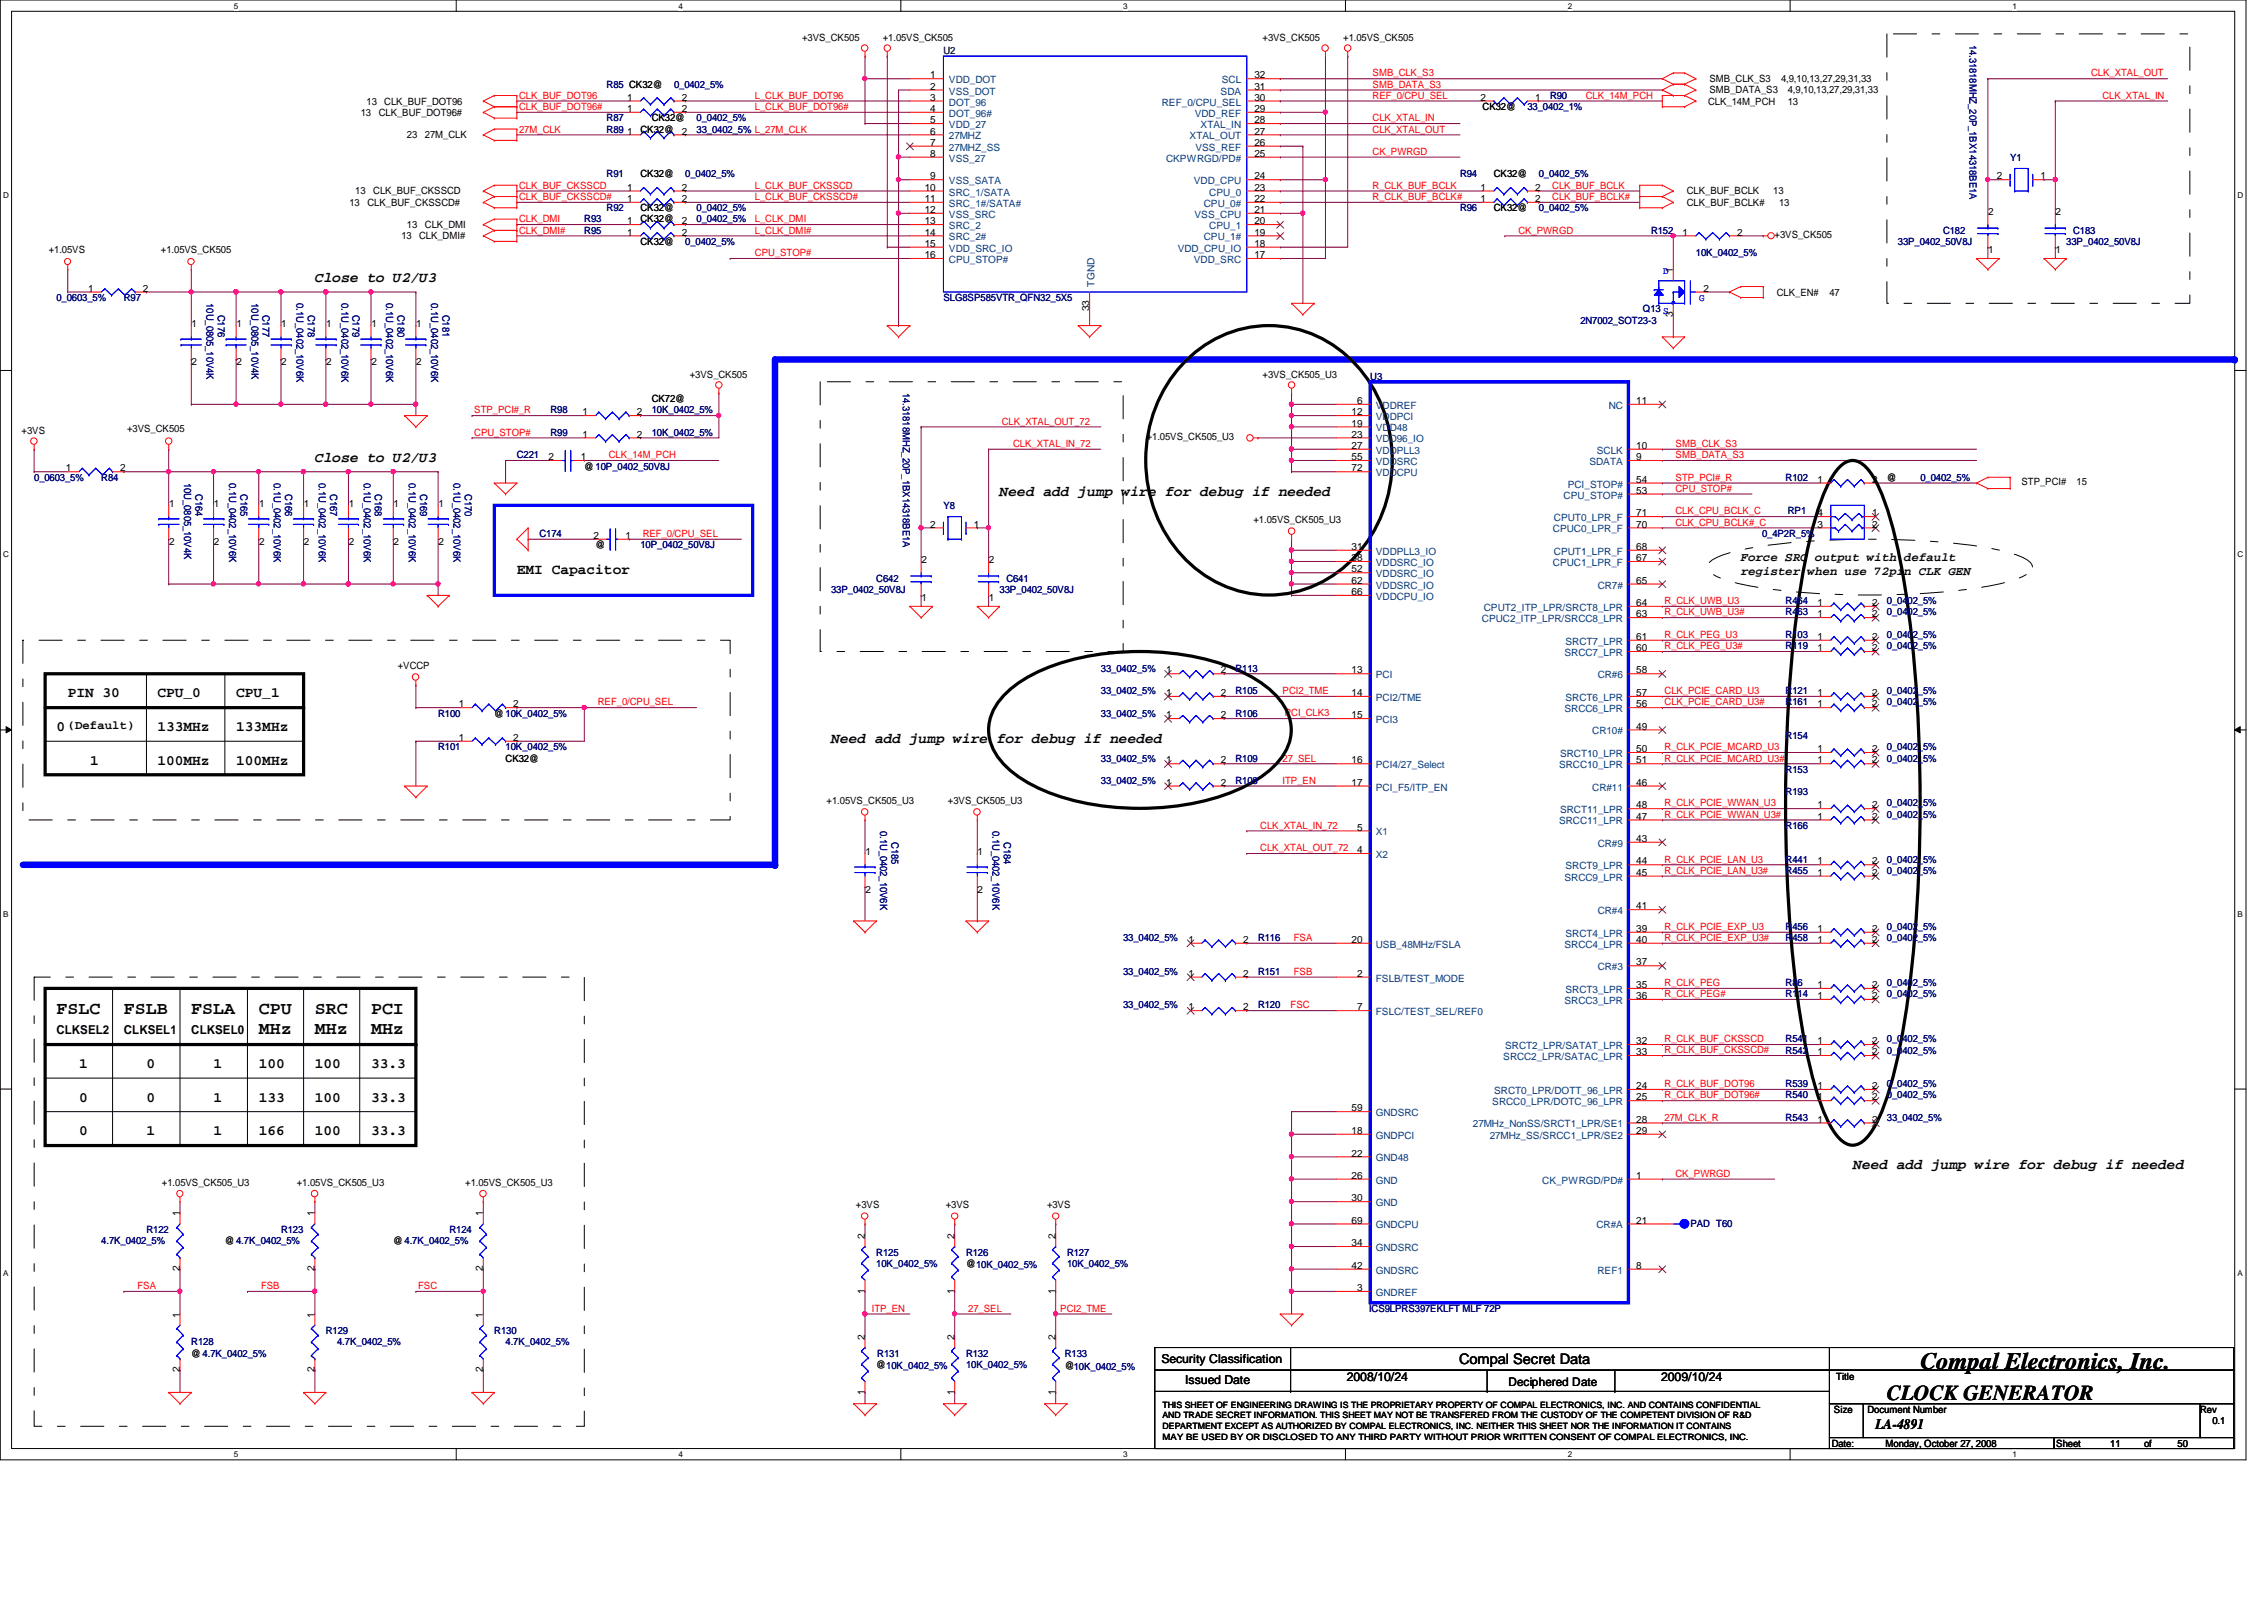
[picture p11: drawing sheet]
<svg xmlns="http://www.w3.org/2000/svg" width="297mm" height="210mm" viewBox="0 0 297 210" stroke-linecap="round" stroke-linejoin="round" font-family="sans-serif">
<defs><g id="words">
<text font-size="3.1" x="252" y="179.6">Compal Electronics, Inc.</text>
<text font-size="2.8" x="247.6" y="183.7">CLOCK GENERATOR</text>
<g font-size="2.3">
<text x="7.4" y="133">FSLC</text>
<text x="16.3" y="133">FSLB</text>
<text x="25.1" y="133">FSLA</text>
<text x="33.9" y="133">CPU</text>
<text x="33.9" y="135.6">MHz</text>
<text x="41.3" y="133">SRC</text>
<text x="41.3" y="135.6">MHz</text>
<text x="48.7" y="133">PCI</text>
<text x="48.7" y="135.6">MHz</text>
</g>
<g font-size="1.9">
<text x="41.3" y="37">Close to U2/U3</text>
<text x="41.3" y="60.6">Close to U2/U3</text>
<text x="131.1" y="65">Need add jump wire for debug if needed</text>
<text x="67.8" y="75.3">EMI Capacitor</text>
<text x="7.4" y="95.9">0</text>
<text x="8.9" y="91.5">PIN 30</text>
<text x="20.7" y="91.5">CPU_0</text>
<text x="20.7" y="95.9">133MHz</text>
<text x="31" y="91.5">CPU_1</text>
<text x="31" y="95.9">133MHz</text>
<text x="11.8" y="100.3">1</text>
<text x="20.7" y="100.3">100MHz</text>
<text x="31" y="100.3">100MHz</text>
<text x="109" y="97.4">Need add jump wire for debug if needed</text>
<text x="10.4" y="140.1">1</text>
<text x="19.2" y="140.1">0</text>
<text x="28" y="140.1">1</text>
<text x="33.9" y="140.1">100</text>
<text x="41.3" y="140.1">100</text>
<text x="48.7" y="140.1">33.3</text>
<text x="10.4" y="144.5">0</text>
<text x="10.4" y="148.9">0</text>
<text x="19.2" y="148.9">1</text>
<text x="19.2" y="144.5">0</text>
<text x="28" y="144.5">1</text>
<text x="28" y="148.9">1</text>
<text x="33.9" y="144.5">133</text>
<text x="33.9" y="148.9">166</text>
<text x="41.3" y="144.5">100</text>
<text x="41.3" y="148.9">100</text>
<text x="48.7" y="148.9">33.3</text>
<text x="48.7" y="144.5">33.3</text>
<text x="243.1" y="153.4">Need add jump wire for debug if needed</text>
<text x="191.4" y="178.9">Compal Secret Data</text>
<text x="246.1" y="187.4">LA-4891</text>
</g>
<g font-size="1.6">
<text x="228.4" y="73.6">Force SRC output with default</text>
<text x="228.4" y="75.4">register when use 72pin CLK GEN</text>
<text x="8.9" y="95.6">(Default)</text>
<text x="7.4" y="135.6">CLKSEL2</text>
<text x="16.3" y="135.6">CLKSEL1</text>
<text x="25.1" y="135.6">CLKSEL0</text>
<text x="152.4" y="178.8">Security Classification</text>
<text x="155.5" y="181.6">Issued Date</text>
<text x="176.7" y="181.2">2008/10/24</text>
<text x="197.9" y="181.8">Deciphered Date</text>
<text x="217.9" y="181.2">2009/10/24</text>
</g>
<g font-size="1.3">
<text x="105.2" y="5.3">+3VS_CK505</text>
<text x="115.8" y="5.3">+1.05VS_CK505</text>
<text x="165.6" y="5.3">+3VS_CK505</text>
<text x="176.2" y="5.3">+1.05VS_CK505</text>
<text x="122" y="10.3">1</text>
<text x="122" y="11.8">2</text>
<text x="164.6" y="11.8">31</text>
<text x="164.6" y="10.3">32</text>
<text x="224.3" y="10.8">SMB_CLK_S3</text>
<text x="233.7" y="10.8">4,9,10,13,27,29,31,33</text>
<text x="47.3" y="15.2">13</text>
<text x="48.1" y="13.7">13</text>
<text x="49.7" y="15.2">CLK_BUF_DOT96#</text>
<text x="50.4" y="13.7">CLK_BUF_DOT96</text>
<text x="82.3" y="17.7">1</text>
<text x="82.3" y="13.2">1</text>
<text x="82.3" y="14.7">1</text>
<text x="84" y="17.4">CK32@</text>
<text x="85.5" y="15.9">CK32@</text>
<text x="89.4" y="17.7">2</text>
<text x="89.4" y="13.2">2</text>
<text x="89.4" y="14.7">2</text>
<text x="122" y="13.2">3</text>
<text x="122" y="17.7">6</text>
<text x="122" y="16.2">5</text>
<text x="122" y="14.7">4</text>
<text x="164.6" y="17.7">27</text>
<text x="164.6" y="16.2">28</text>
<text x="164.6" y="13.2">30</text>
<text x="164.6" y="14.7">29</text>
<text x="194.3" y="13.2">2</text>
<text x="194.5" y="14.4">CK32@</text>
<text x="201.4" y="13.2">1</text>
<text x="224.1" y="13.7">CLK_14M_PCH</text>
<text x="224.3" y="12.2">SMB_DATA_S3</text>
<text x="234.6" y="12.2">4,9,10,13,27,29,31,33</text>
<text x="234.6" y="13.7">13</text>
<text x="53.4" y="18.1">23</text>
<text x="55.7" y="18.1">27M_CLK</text>
<text x="84" y="23.3">CK32@</text>
<text x="122" y="19.1">7</text>
<text x="122" y="23.5">9</text>
<text x="122" y="20.6">8</text>
<text x="164.6" y="20.6">25</text>
<text x="164.6" y="19.1">26</text>
<text x="164.6" y="23.5">24</text>
<text x="196" y="23.3">CK32@</text>
<text x="262" y="23.5">2</text>
<text x="267.7" y="23.5">1</text>
<text x="45.8" y="27">13</text>
<text x="46.6" y="25.5">13</text>
<text x="48.2" y="27">CLK_BUF_CKSSCD#</text>
<text x="49" y="25.5">CLK_BUF_CKSSCD</text>
<text x="53.4" y="29.9">13</text>
<text x="55.7" y="29.9">CLK_DMI</text>
<text x="82.3" y="29.4">1</text>
<text x="82.3" y="25">1</text>
<text x="82.3" y="26.5">1</text>
<text x="84" y="29.2">CK32@</text>
<text x="84" y="27.7">CK32@</text>
<text x="89.4" y="29.4">2</text>
<text x="89.4" y="25">2</text>
<text x="89.4" y="26.5">2</text>
<text x="121.3" y="25">10</text>
<text x="121.3" y="26.5">11</text>
<text x="121.3" y="27.9">12</text>
<text x="121.3" y="29.4">13</text>
<text x="164.6" y="26.5">22</text>
<text x="164.6" y="25">23</text>
<text x="164.6" y="29.4">20</text>
<text x="164.6" y="27.9">21</text>
<text x="194.3" y="26.5">1</text>
<text x="194.3" y="25">1</text>
<text x="196" y="27.7">CK32@</text>
<text x="201.4" y="26.5">2</text>
<text x="201.4" y="25">2</text>
<text x="221.3" y="27">CLK_BUF_BCLK#</text>
<text x="221.3" y="25.5">CLK_BUF_BCLK</text>
<text x="232.7" y="25.5">13</text>
<text x="233.4" y="27">13</text>
<text x="260.9" y="28.2">2</text>
<text x="269.7" y="28.2">2</text>
<text x="6.4" y="33.1">+1.05VS</text>
<text x="21.1" y="33.1">+1.05VS_CK505</text>
<text x="52.7" y="31.4">13</text>
<text x="55" y="31.4">CLK_DMI#</text>
<text x="82.3" y="30.9">1</text>
<text x="84" y="32.1">CK32@</text>
<text x="89.4" y="30.9">2</text>
<text x="121.3" y="30.9">14</text>
<text x="121.3" y="32.4">15</text>
<text x="121.3" y="33.9">16</text>
<text x="164.6" y="30.9">19</text>
<text x="164.6" y="32.4">18</text>
<text x="164.6" y="33.9">17</text>
<text x="219.5" y="35.8" transform="rotate(-90 219.5 35.8)">1</text>
<text x="220.8" y="30.9">1</text>
<text x="227.9" y="30.9">2</text>
<text x="232.8" y="31.2">+3VS_CK505</text>
<text x="260.9" y="33.1">1</text>
<text x="269.7" y="33.1">1</text>
<text x="11.6" y="38.3">1</text>
<text x="18.8" y="38.3">2</text>
<text x="142.9" y="40.9" transform="rotate(-90 142.9 40.9)">33</text>
<text x="219.5" y="41.6" transform="rotate(-90 219.5 41.6)">3</text>
<text x="223.5" y="38.3">2</text>
<text x="233.1" y="38.8">CLK_EN#</text>
<text x="240" y="38.8">47</text>
<text x="25.1" y="42.9">1</text>
<text x="25.1" y="47.9">2</text>
<text x="31" y="42.9">1</text>
<text x="31" y="47.9">2</text>
<text x="36.9" y="42.9">1</text>
<text x="36.9" y="47.9">2</text>
<text x="42.8" y="42.9">1</text>
<text x="42.8" y="47.9">2</text>
<text x="48.7" y="42.9">1</text>
<text x="48.7" y="47.9">2</text>
<text x="54.6" y="42.9">1</text>
<text x="54.6" y="47.9">2</text>
<text x="85.5" y="52.7">CK72@</text>
<text x="90.5" y="49.5">+3VS_CK505</text>
<text x="165.6" y="49.5">+3VS_CK505_U3</text>
<text x="178.1" y="53">6</text>
<text x="214.7" y="53">11</text>
<text x="2.8" y="56.9">+3VS</text>
<text x="16.7" y="56.7">+3VS_CK505</text>
<text x="76.4" y="57.4">1</text>
<text x="76.4" y="54.5">1</text>
<text x="83.6" y="57.4">2</text>
<text x="83.6" y="54.5">2</text>
<text x="150.4" y="57.8">+1.05VS_CK505_U3</text>
<text x="177.3" y="58.9">27</text>
<text x="177.3" y="56">19</text>
<text x="177.3" y="57.4">23</text>
<text x="177.3" y="54.5">12</text>
<text x="214.7" y="58.9">10</text>
<text x="8.6" y="61.8">1</text>
<text x="15.8" y="61.8">2</text>
<text x="72" y="60.4">2</text>
<text x="76.2" y="60.4">1</text>
<text x="76.7" y="61.6">@10P_0402_50V8J</text>
<text x="177.3" y="61.8">72</text>
<text x="177.3" y="60.4">55</text>
<text x="214.7" y="60.4">9</text>
<text x="214.7" y="63.3">54</text>
<text x="214.7" y="64.8">53</text>
<text x="238.5" y="63.3">1</text>
<text x="245.6" y="63.3">2</text>
<text x="247.6" y="63.1">@</text>
<text x="265.2" y="63.7">STP_PCI#</text>
<text x="272.5" y="63.7">15</text>
<text x="22.2" y="66.5">1</text>
<text x="22.2" y="71.5">2</text>
<text x="28.1" y="66.5">1</text>
<text x="28.1" y="71.5">2</text>
<text x="34" y="66.5">1</text>
<text x="34" y="71.5">2</text>
<text x="39.9" y="66.5">1</text>
<text x="39.9" y="71.5">2</text>
<text x="45.8" y="66.5">1</text>
<text x="45.8" y="71.5">2</text>
<text x="51.6" y="66.5">1</text>
<text x="51.6" y="71.5">2</text>
<text x="57.5" y="66.5">1</text>
<text x="57.5" y="71.5">2</text>
<text x="77.8" y="70.7">2</text>
<text x="78.1" y="71.9">@</text>
<text x="82.1" y="70.7">1</text>
<text x="122" y="69.2">2</text>
<text x="127.8" y="69.2">1</text>
<text x="164.5" y="68.7">+1.05VS_CK505_U3</text>
<text x="214.7" y="67.7">71</text>
<text x="214.7" y="69.2">70</text>
<text x="238.5" y="67.7">4</text>
<text x="238.5" y="69.2">3</text>
<text x="245.6" y="67.7">1</text>
<text x="245.6" y="69.2">2</text>
<text x="120.9" y="73.8">2</text>
<text x="129.7" y="73.8">2</text>
<text x="177.3" y="75.1">52</text>
<text x="177.3" y="73.6">38</text>
<text x="177.3" y="72.1">31</text>
<text x="177.3" y="76.6">62</text>
<text x="214.7" y="73.6">67</text>
<text x="214.7" y="72.1">68</text>
<text x="214.7" y="76.6">65</text>
<text x="120.9" y="78.8">1</text>
<text x="129.7" y="78.8">1</text>
<text x="177.3" y="78.1">66</text>
<text x="214.7" y="83.9">61</text>
<text x="214.7" y="79.5">64</text>
<text x="214.7" y="81">63</text>
<text x="238.5" y="83.9">1</text>
<text x="238.5" y="81">1</text>
<text x="238.5" y="79.5">1</text>
<text x="245.6" y="83.9">2</text>
<text x="245.6" y="81">2</text>
<text x="245.6" y="79.5">2</text>
<text x="52.2" y="87.8">+VCCP</text>
<text x="153" y="88.3">1</text>
<text x="160.2" y="88.3">2</text>
<text x="177.3" y="88.3">13</text>
<text x="214.7" y="85.4">60</text>
<text x="214.7" y="88.3">58</text>
<text x="238.5" y="85.4">1</text>
<text x="245.6" y="85.4">2</text>
<text x="60.2" y="92.8">1</text>
<text x="64.9" y="94">@10K_0402_5%</text>
<text x="67.3" y="92.8">2</text>
<text x="153" y="94.2">1</text>
<text x="153" y="91.3">1</text>
<text x="160.2" y="94.2">2</text>
<text x="160.2" y="91.3">2</text>
<text x="177.3" y="91.3">14</text>
<text x="177.3" y="94.2">15</text>
<text x="214.7" y="91.3">57</text>
<text x="214.7" y="92.8">56</text>
<text x="214.7" y="95.7">49</text>
<text x="238.5" y="91.3">1</text>
<text x="238.5" y="92.8">1</text>
<text x="245.6" y="91.3">2</text>
<text x="245.6" y="92.8">2</text>
<text x="60.2" y="97.2">1</text>
<text x="66.3" y="99.9">CK32@</text>
<text x="67.3" y="97.2">2</text>
<text x="153" y="100.2">1</text>
<text x="160.2" y="100.2">2</text>
<text x="177.3" y="100.2">16</text>
<text x="214.7" y="98.7">50</text>
<text x="214.7" y="100.2">51</text>
<text x="238.5" y="100.2">1</text>
<text x="238.5" y="98.7">1</text>
<text x="245.6" y="100.2">2</text>
<text x="245.6" y="98.7">2</text>
<text x="108.5" y="105.5">+1.05VS_CK505_U3</text>
<text x="124.4" y="105.5">+3VS_CK505_U3</text>
<text x="153" y="103.1">1</text>
<text x="160.2" y="103.1">2</text>
<text x="177.3" y="103.1">17</text>
<text x="214.7" y="107.5">47</text>
<text x="214.7" y="106">48</text>
<text x="214.7" y="103.1">46</text>
<text x="238.5" y="107.5">1</text>
<text x="238.5" y="106">1</text>
<text x="245.6" y="107.5">2</text>
<text x="245.6" y="106">2</text>
<text x="113.5" y="112.1">1</text>
<text x="128.3" y="112.1">1</text>
<text x="178.1" y="109">5</text>
<text x="178.1" y="111.9">4</text>
<text x="214.7" y="113.4">44</text>
<text x="214.7" y="110.4">43</text>
<text x="238.5" y="113.4">1</text>
<text x="245.6" y="113.4">2</text>
<text x="113.5" y="117.1">2</text>
<text x="128.3" y="117.1">2</text>
<text x="214.7" y="114.9">45</text>
<text x="214.7" y="119.3">41</text>
<text x="238.5" y="114.9">1</text>
<text x="245.6" y="114.9">2</text>
<text x="156" y="123.7">1</text>
<text x="163.1" y="123.7">2</text>
<text x="177.3" y="123.7">20</text>
<text x="214.7" y="123.7">40</text>
<text x="214.7" y="122.3">39</text>
<text x="238.5" y="122.3">1</text>
<text x="238.5" y="123.7">1</text>
<text x="245.6" y="122.3">2</text>
<text x="245.6" y="123.7">2</text>
<text x="156" y="128.1">1</text>
<text x="163.1" y="128.1">2</text>
<text x="178.1" y="128.1">2</text>
<text x="214.7" y="131.1">36</text>
<text x="214.7" y="126.7">37</text>
<text x="214.7" y="129.6">35</text>
<text x="238.5" y="131.1">1</text>
<text x="238.5" y="129.6">1</text>
<text x="245.6" y="131.1">2</text>
<text x="245.6" y="129.6">2</text>
<text x="156" y="132.5">1</text>
<text x="163.1" y="132.5">2</text>
<text x="178.1" y="132.5">7</text>
<text x="214.7" y="137">32</text>
<text x="238.5" y="137">1</text>
<text x="245.6" y="137">2</text>
<text x="214.7" y="138.4">33</text>
<text x="214.7" y="142.9">24</text>
<text x="238.5" y="138.4">1</text>
<text x="238.5" y="142.9">1</text>
<text x="245.6" y="138.4">2</text>
<text x="245.6" y="142.9">2</text>
<text x="177.3" y="145.8">59</text>
<text x="177.3" y="148.8">18</text>
<text x="214.7" y="144.4">25</text>
<text x="214.7" y="147.3">28</text>
<text x="214.7" y="148.8">29</text>
<text x="238.5" y="147.3">1</text>
<text x="238.5" y="144.4">1</text>
<text x="245.6" y="147.3">2</text>
<text x="245.6" y="144.4">2</text>
<text x="21.2" y="155.6">+1.05VS_CK505_U3</text>
<text x="38.9" y="155.6">+1.05VS_CK505_U3</text>
<text x="61" y="155.6">+1.05VS_CK505_U3</text>
<text x="177.3" y="151.7">22</text>
<text x="177.3" y="154.6">26</text>
<text x="214.7" y="154.6">1</text>
<text x="23.6" y="159.6" transform="rotate(-90 23.6 159.6)">1</text>
<text x="41.3" y="159.6" transform="rotate(-90 41.3 159.6)">1</text>
<text x="63.4" y="159.6" transform="rotate(-90 63.4 159.6)">1</text>
<text x="112.3" y="158.5">+3VS</text>
<text x="124.1" y="158.5">+3VS</text>
<text x="137.4" y="158.5">+3VS</text>
<text x="177.3" y="157.6">30</text>
<text x="177.3" y="160.5">69</text>
<text x="214.7" y="160.5">21</text>
<text x="23.6" y="166.8" transform="rotate(-90 23.6 166.8)">2</text>
<text x="29.5" y="163.2">@4.7K_0402_5%</text>
<text x="41.3" y="166.8" transform="rotate(-90 41.3 166.8)">2</text>
<text x="51.6" y="163.2">@4.7K_0402_5%</text>
<text x="63.4" y="166.8" transform="rotate(-90 63.4 166.8)">2</text>
<text x="113.4" y="162.5" transform="rotate(-90 113.4 162.5)">2</text>
<text x="125.2" y="162.5" transform="rotate(-90 125.2 162.5)">2</text>
<text x="126.7" y="166.2">@10K_0402_5%</text>
<text x="138.5" y="162.5" transform="rotate(-90 138.5 162.5)">2</text>
<text x="177.3" y="163.5">34</text>
<text x="177.3" y="166.5">42</text>
<text x="214.7" y="166.5">8</text>
<text x="23.6" y="172.8" transform="rotate(-90 23.6 172.8)">1</text>
<text x="41.3" y="172.8" transform="rotate(-90 41.3 172.8)">1</text>
<text x="63.4" y="172.8" transform="rotate(-90 63.4 172.8)">1</text>
<text x="113.4" y="169.7" transform="rotate(-90 113.4 169.7)">1</text>
<text x="125.2" y="169.7" transform="rotate(-90 125.2 169.7)">1</text>
<text x="138.5" y="169.7" transform="rotate(-90 138.5 169.7)">1</text>
<text x="178.1" y="169.4">3</text>
<text x="25.1" y="178">@4.7K_0402_5%</text>
<text x="113.4" y="175.8" transform="rotate(-90 113.4 175.8)">2</text>
<text x="115" y="179.5">@10K_0402_5%</text>
<text x="125.2" y="175.8" transform="rotate(-90 125.2 175.8)">2</text>
<text x="138.5" y="175.8" transform="rotate(-90 138.5 175.8)">2</text>
<text x="139.7" y="179.6">@10K_0402_5%</text>
<text x="23.6" y="180" transform="rotate(-90 23.6 180)">2</text>
<text x="41.3" y="180" transform="rotate(-90 41.3 180)">2</text>
<text x="63.4" y="180" transform="rotate(-90 63.4 180)">2</text>
<text x="113.4" y="183" transform="rotate(-90 113.4 183)">1</text>
<text x="125.2" y="183" transform="rotate(-90 125.2 183)">1</text>
<text x="138.5" y="183" transform="rotate(-90 138.5 183)">1</text>
<text x="240.6" y="185.3">Size</text>
<text x="240.9" y="181.1">Title</text>
<text x="245" y="185.3">Document Number</text>
<text x="288.7" y="185.3">Rev</text>
<text x="240.3" y="189.8">Date:</text>
<text x="247.4" y="189.8">Monday, October 27, 2008</text>
<text x="269.8" y="189.8">Sheet</text>
<text x="276.9" y="189.8">11</text>
<text x="281.3" y="189.8">of</text>
<text x="285.7" y="189.8">50</text>
<text x="290.3" y="186.8">0.1</text>
</g>
<g font-size="1.3" fill="#000080">
<text x="258.4" y="5.9" transform="rotate(90 258.4 5.9)">14.31818MHZ_20P_1BX14318BE1A</text>
<text x="79.6" y="11.5">R85 CK32@</text>
<text x="88.4" y="11.5">0_0402_5%</text>
<text x="79.6" y="17.4">R89</text>
<text x="79.6" y="15.9">R87</text>
<text x="91.4" y="17.4">33_0402_5% L_27M_CLK</text>
<text x="91.4" y="15.9">0_0402_5%</text>
<text x="200.4" y="14.4">33_0402_1%</text>
<text x="203.4" y="13">R90</text>
<text x="79.6" y="23.3">R91</text>
<text x="89.9" y="23.3">0_0402_5%</text>
<text x="191.6" y="23.3">R94</text>
<text x="201.9" y="23.3">0_0402_5%</text>
<text x="263.7" y="21.1">Y1</text>
<text x="76.7" y="29.2">R93</text>
<text x="79.6" y="27.7">R92</text>
<text x="91.4" y="29.2">0_0402_5%</text>
<text x="91.4" y="27.7">0_0402_5%</text>
<text x="191.6" y="27.7">R96</text>
<text x="201.9" y="27.7">0_0402_5%</text>
<text x="76.7" y="30.6">R95</text>
<text x="89.9" y="32.1">0_0402_5%</text>
<text x="216.6" y="30.6">R152</text>
<text x="222.5" y="33.6">10K_0402_5%</text>
<text x="249" y="32.1">33P_0402_50V8J</text>
<text x="254.9" y="30.6">C182</text>
<text x="271.1" y="32.1">33P_0402_50V8J</text>
<text x="272" y="30.6">C183</text>
<text x="7.4" y="39.5">0_0603_5%</text>
<text x="16.3" y="39.5">R97</text>
<text x="27.1" y="39.8" transform="rotate(90 27.1 39.8)">10U_0805_10V4K</text>
<text x="28.6" y="41.3" transform="rotate(90 28.6 41.3)">C176</text>
<text x="33" y="39.8" transform="rotate(90 33 39.8)">10U_0805_10V4K</text>
<text x="34.5" y="41.3" transform="rotate(90 34.5 41.3)">C177</text>
<text x="38.9" y="39.8" transform="rotate(90 38.9 39.8)">0.1U_0402_10V6K</text>
<text x="40.4" y="41.3" transform="rotate(90 40.4 41.3)">C178</text>
<text x="44.8" y="39.8" transform="rotate(90 44.8 39.8)">0.1U_0402_10V6K</text>
<text x="46.3" y="41.3" transform="rotate(90 46.3 41.3)">C179</text>
<text x="50.7" y="39.8" transform="rotate(90 50.7 39.8)">0.1U_0402_10V6K</text>
<text x="52.2" y="41.3" transform="rotate(90 52.2 41.3)">C180</text>
<text x="56.6" y="39.8" transform="rotate(90 56.6 39.8)">0.1U_0402_10V6K</text>
<text x="58" y="41.3" transform="rotate(90 58 41.3)">C181</text>
<text x="123.8" y="39.5">SLG8SP585VTR_QFN32_5X5</text>
<text x="215.6" y="41">Q13 S</text>
<text x="207.3" y="42.5">2N7002_SOT23-3</text>
<text x="118.4" y="51.6" transform="rotate(90 118.4 51.6)">14.31818MHZ_20P_1BX14318BE1A</text>
<text x="179.8" y="49.8">U3</text>
<text x="72.2" y="57.2">R99</text>
<text x="72.2" y="54.2">R98</text>
<text x="85.5" y="57.2">10K_0402_5%</text>
<text x="85.5" y="54.2">10K_0402_5%</text>
<text x="4.5" y="63.1">0_0603_5%</text>
<text x="13.3" y="63.1">R84</text>
<text x="24.2" y="63.4" transform="rotate(90 24.2 63.4)">10U_0805_10V4K</text>
<text x="25.7" y="64.8" transform="rotate(90 25.7 64.8)">C164</text>
<text x="30.1" y="63.4" transform="rotate(90 30.1 63.4)">0.1U_0402_10V6K</text>
<text x="31.5" y="64.8" transform="rotate(90 31.5 64.8)">C165</text>
<text x="35.9" y="63.4" transform="rotate(90 35.9 63.4)">0.1U_0402_10V6K</text>
<text x="37.4" y="64.8" transform="rotate(90 37.4 64.8)">C166</text>
<text x="41.8" y="63.4" transform="rotate(90 41.8 63.4)">0.1U_0402_10V6K</text>
<text x="43.3" y="64.8" transform="rotate(90 43.3 64.8)">C167</text>
<text x="47.7" y="63.4" transform="rotate(90 47.7 63.4)">0.1U_0402_10V6K</text>
<text x="49.2" y="64.8" transform="rotate(90 49.2 64.8)">C168</text>
<text x="53.6" y="63.4" transform="rotate(90 53.6 63.4)">0.1U_0402_10V6K</text>
<text x="55.1" y="64.8" transform="rotate(90 55.1 64.8)">C169</text>
<text x="59.5" y="63.4" transform="rotate(90 59.5 63.4)">0.1U_0402_10V6K</text>
<text x="61" y="64.8" transform="rotate(90 61 64.8)">C170</text>
<text x="67.8" y="60.1">C221</text>
<text x="234.3" y="63.1">R102</text>
<text x="252" y="63.1">0_0402_5%</text>
<text x="70.8" y="70.4">C174</text>
<text x="84" y="71.9">10P_0402_50V8J</text>
<text x="123.8" y="66.8">Y8</text>
<text x="231.2" y="70.4">0_4P2R_5%</text>
<text x="234.6" y="67.5">RP1</text>
<text x="109" y="77.8">33P_0402_50V8J</text>
<text x="115" y="76.3">C642</text>
<text x="131.1" y="77.8">33P_0402_50V8J</text>
<text x="132" y="76.3">C641</text>
<text x="234.3" y="83.7">R103</text>
<text x="234.3" y="80.7">R463</text>
<text x="234.3" y="79.3">R464</text>
<text x="247.6" y="83.7">0_0402_5%</text>
<text x="247.6" y="80.7">0_0402_5%</text>
<text x="247.6" y="79.3">0_0402_5%</text>
<text x="144.4" y="88.1">33_0402_5%</text>
<text x="162.1" y="88.1">R113</text>
<text x="234.3" y="85.2">R119</text>
<text x="247.6" y="85.2">0_0402_5%</text>
<text x="57.5" y="94">R100</text>
<text x="144.4" y="94">33_0402_5%</text>
<text x="144.4" y="91.1">33_0402_5%</text>
<text x="162.1" y="94">R106</text>
<text x="162.1" y="91.1">R105</text>
<text x="234.3" y="91.1">R121</text>
<text x="234.3" y="92.5">R161</text>
<text x="247.6" y="91.1">0_0402_5%</text>
<text x="247.6" y="92.5">0_0402_5%</text>
<text x="57.5" y="98.4">R101</text>
<text x="66.3" y="98.4">10K_0402_5%</text>
<text x="144.4" y="99.9">33_0402_5%</text>
<text x="162.1" y="99.9">R109</text>
<text x="234.3" y="101.4">R153</text>
<text x="234.3" y="96.9">R154</text>
<text x="247.6" y="99.9">0_0402_5%</text>
<text x="247.6" y="98.4">0_0402_5%</text>
<text x="144.4" y="102.8">33_0402_5%</text>
<text x="162.1" y="102.8">R108</text>
<text x="234.3" y="104.3">R193</text>
<text x="247.6" y="107.3">0_0402_5%</text>
<text x="247.6" y="105.8">0_0402_5%</text>
<text x="115.5" y="109" transform="rotate(90 115.5 109)">0.1U_0402_10V6K</text>
<text x="117" y="110.5" transform="rotate(90 117 110.5)">C185</text>
<text x="130.2" y="109" transform="rotate(90 130.2 109)">0.1U_0402_10V6K</text>
<text x="131.7" y="110.5" transform="rotate(90 131.7 110.5)">C184</text>
<text x="234.3" y="108.8">R166</text>
<text x="234.3" y="113.2">R441</text>
<text x="247.6" y="113.2">0_0402_5%</text>
<text x="234.3" y="114.6">R455</text>
<text x="247.6" y="114.6">0_0402_5%</text>
<text x="147.4" y="123.5">33_0402_5%</text>
<text x="165.1" y="123.5">R116</text>
<text x="234.3" y="122">R456</text>
<text x="234.3" y="123.5">R458</text>
<text x="247.6" y="122">0_0402_5%</text>
<text x="247.6" y="123.5">0_0402_5%</text>
<text x="147.4" y="127.9">33_0402_5%</text>
<text x="165.1" y="127.9">R151</text>
<text x="234.3" y="130.9">R114</text>
<text x="234.3" y="129.4">R86</text>
<text x="247.6" y="130.9">0_0402_5%</text>
<text x="247.6" y="129.4">0_0402_5%</text>
<text x="147.4" y="132.3">33_0402_5%</text>
<text x="165.1" y="132.3">R120</text>
<text x="234.3" y="136.7">R541</text>
<text x="247.6" y="136.7">0_0402_5%</text>
<text x="234.3" y="138.2">R542</text>
<text x="234.3" y="142.6">R539</text>
<text x="247.6" y="138.2">0_0402_5%</text>
<text x="247.6" y="142.6">0_0402_5%</text>
<text x="234.3" y="147">R543</text>
<text x="234.3" y="144.1">R540</text>
<text x="247.6" y="147">33_0402_5%</text>
<text x="247.6" y="144.1">0_0402_5%</text>
<text x="19.2" y="161.8">R122</text>
<text x="36.9" y="161.8">R123</text>
<text x="59" y="161.8">R124</text>
<text x="221.8" y="160.9">PAD T60</text>
<text x="13.3" y="163.2">4.7K_0402_5%</text>
<text x="115" y="164.7">R125</text>
<text x="115" y="166.2">10K_0402_5%</text>
<text x="126.7" y="164.7">R126</text>
<text x="140" y="164.7">R127</text>
<text x="140" y="166.2">10K_0402_5%</text>
<text x="179.6" y="172.1">ICS9LPRS397EKLFT MLF 72P</text>
<text x="25.1" y="176.5">R128</text>
<text x="42.8" y="175">R129</text>
<text x="44.2" y="176.5">4.7K_0402_5%</text>
<text x="64.9" y="175">R130</text>
<text x="66.3" y="176.5">4.7K_0402_5%</text>
<text x="115.1" y="178">R131</text>
<text x="126.7" y="178">R132</text>
<text x="126.7" y="179.5">10K_0402_5%</text>
<text x="139.7" y="178">R133</text>
</g>
<text font-size="1.3" fill="#004040" x="123.8" y="7.1">U2</text>
<g font-size="1.3" fill="#004080">
<text x="124.5" y="10.9">VDD_DOT</text>
<text x="160.3" y="10.9">SCL</text>
<text x="124.5" y="13.8">DOT_96</text>
<text x="124.5" y="16.8">VDD_27</text>
<text x="124.5" y="15.3">DOT_96#</text>
<text x="124.5" y="12.4">VSS_DOT</text>
<text x="152.4" y="13.8">REF_0/CPU_SEL</text>
<text x="156.8" y="15.3">VDD_REF</text>
<text x="157.5" y="16.8">XTAL_IN</text>
<text x="160.1" y="12.4">SDA</text>
<text x="124.5" y="18.3">27MHZ</text>
<text x="124.5" y="19.8">27MHZ_SS</text>
<text x="124.5" y="21.2">VSS_27</text>
<text x="153" y="21.2">CKPWRGD/PD#</text>
<text x="156.1" y="18.3">XTAL_OUT</text>
<text x="156.8" y="19.8">VSS_REF</text>
<text x="124.5" y="25.7">SRC_1/SATA</text>
<text x="124.5" y="24.2">VSS_SATA</text>
<text x="124.5" y="27.1">SRC_1#/SATA#</text>
<text x="124.5" y="28.6">VSS_SRC</text>
<text x="156.6" y="24.2">VDD_CPU</text>
<text x="156.7" y="28.6">VSS_CPU</text>
<text x="157.9" y="27.1">CPU_0#</text>
<text x="158.7" y="25.7">CPU_0</text>
<text x="124.5" y="30.1">SRC_2</text>
<text x="124.5" y="31.5">SRC_2#</text>
<text x="124.5" y="33">VDD_SRC_IO</text>
<text x="124.5" y="34.5">CPU_STOP#</text>
<text x="154.5" y="33">VDD_CPU_IO</text>
<text x="156.6" y="34.5">VDD_SRC</text>
<text x="157.9" y="31.5">CPU_1#</text>
<text x="158.7" y="30.1">CPU_1</text>
<text x="143.6" y="37.6" transform="rotate(-90 143.6 37.6)">TGND</text>
<text x="180.5" y="53.6">VDDREF</text>
<text x="211.1" y="53.6">NC</text>
<text x="180.5" y="59.5">VDDPLL3</text>
<text x="180.5" y="56.6">VDD48</text>
<text x="180.5" y="58">VDD96_IO</text>
<text x="180.5" y="55.1">VDDPCI</text>
<text x="209.5" y="59.5">SCLK</text>
<text x="180.5" y="62.5">VDDCPU</text>
<text x="180.5" y="61">VDDSRC</text>
<text x="205.1" y="65.4">CPU_STOP#</text>
<text x="205.7" y="64">PCI_STOP#</text>
<text x="208.5" y="61">SDATA</text>
<text x="203.7" y="69.8">CPUC0_LPR_F</text>
<text x="203.9" y="68.4">CPUT0_LPR_F</text>
<text x="180.5" y="75.7">VDDSRC_IO</text>
<text x="180.5" y="74.3">VDDSRC_IO</text>
<text x="180.5" y="72.8">VDDPLL3_IO</text>
<text x="180.5" y="77.2">VDDSRC_IO</text>
<text x="203.7" y="74.3">CPUC1_LPR_F</text>
<text x="203.9" y="72.8">CPUT1_LPR_F</text>
<text x="209.6" y="77.2">CR7#</text>
<text x="180.5" y="78.7">VDDCPU_IO</text>
<text x="194.4" y="81.6">CPUC2_ITP_LPR/SRCC8_LPR</text>
<text x="194.7" y="80.1">CPUT2_ITP_LPR/SRCT8_LPR</text>
<text x="180.5" y="89">PCI</text>
<text x="205.3" y="86.1">SRCC7_LPR</text>
<text x="205.4" y="84.6">SRCT7_LPR</text>
<text x="209.6" y="89">CR#6</text>
<text x="180.5" y="91.9">PCI2/TME</text>
<text x="180.5" y="94.9">PCI3</text>
<text x="205.3" y="93.4">SRCC6_LPR</text>
<text x="205.4" y="91.9">SRCT6_LPR</text>
<text x="180.5" y="100.8">PCI4/27_Select</text>
<text x="204.6" y="100.8">SRCC10_LPR</text>
<text x="204.7" y="99.3">SRCT10_LPR</text>
<text x="208.9" y="96.4">CR10#</text>
<text x="180.5" y="103.7">PCI_F5/ITP_EN</text>
<text x="204.7" y="106.7">SRCT11_LPR</text>
<text x="208.9" y="103.7">CR#11</text>
<text x="180.5" y="109.6">X1</text>
<text x="180.5" y="112.6">X2</text>
<text x="204.6" y="108.2">SRCC11_LPR</text>
<text x="209.6" y="111.1">CR#9</text>
<text x="205.3" y="115.5">SRCC9_LPR</text>
<text x="205.4" y="114">SRCT9_LPR</text>
<text x="209.6" y="119.9">CR#4</text>
<text x="180.5" y="124.3">USB_48MHz/FSLA</text>
<text x="205.3" y="124.3">SRCC4_LPR</text>
<text x="205.4" y="122.9">SRCT4_LPR</text>
<text x="180.5" y="128.8">FSLB/TEST_MODE</text>
<text x="205.3" y="131.7">SRCC3_LPR</text>
<text x="205.4" y="130.3">SRCT3_LPR</text>
<text x="209.6" y="127.3">CR#3</text>
<text x="180.5" y="133.2">FSLC/TEST_SEL/REF0</text>
<text x="197.5" y="137.6">SRCT2_LPR/SATAT_LPR</text>
<text x="196" y="143.5">SRCT0_LPR/DOTT_96_LPR</text>
<text x="197.2" y="139.1">SRCC2_LPR/SATAC_LPR</text>
<text x="180.5" y="146.4">GNDSRC</text>
<text x="180.5" y="149.4">GNDPCI</text>
<text x="193.2" y="147.9">27MHz_NonSS/SRCT1_LPR/SE1</text>
<text x="195.4" y="149.4">27MHz_SS/SRCC1_LPR/SE2</text>
<text x="195.8" y="145">SRCC0_LPR/DOTC_96_LPR</text>
<text x="180.5" y="152.4">GND48</text>
<text x="180.5" y="155.3">GND</text>
<text x="202.3" y="155.3">CK_PWRGD/PD#</text>
<text x="180.5" y="158.2">GND</text>
<text x="180.5" y="161.2">GNDCPU</text>
<text x="209.5" y="161.2">CR#A</text>
<text x="180.5" y="164.1">GNDSRC</text>
<text x="180.5" y="167.1">GNDSRC</text>
<text x="209.6" y="167.1">REF1</text>
<text x="180.5" y="170">GNDREF</text>
</g>
<g font-size="1.3" fill="#f00">
<text x="180.1" y="10">SMB_CLK_S3</text>
<text x="180.1" y="11.5">SMB_DATA_S3</text>
<text x="274.4" y="10">CLK_XTAL_OUT</text>
<text x="68.1" y="14.4">CLK_BUF_DOT96#</text>
<text x="68.1" y="13">CLK_BUF_DOT96</text>
<text x="68.1" y="17.4">27M_CLK</text>
<text x="99.1" y="14.4">L_CLK_BUF_DOT96#</text>
<text x="99.1" y="13">L_CLK_BUF_DOT96</text>
<text x="180.1" y="17.4">CLK_XTAL_OUT</text>
<text x="180.1" y="15.9">CLK_XTAL_IN</text>
<text x="180.1" y="13">REF_0/CPU_SEL</text>
<text x="208.1" y="13">CLK_14M_PCH</text>
<text x="275.8" y="13">CLK_XTAL_IN</text>
<text x="180.1" y="20.3">CK_PWRGD</text>
<text x="68.1" y="29.2">CLK_DMI</text>
<text x="68.1" y="24.8">CLK_BUF_CKSSCD</text>
<text x="68.1" y="26.2">CLK_BUF_CKSSCD#</text>
<text x="99.1" y="29.2">L_CLK_DMI</text>
<text x="99.1" y="26.2">L_CLK_BUF_CKSSCD#</text>
<text x="99.1" y="24.8">L_CLK_BUF_CKSSCD</text>
<text x="180.1" y="24.8">R_CLK_BUF_BCLK</text>
<text x="180.1" y="26.2">R_CLK_BUF_BCLK#</text>
<text x="203.7" y="24.8">CLK_BUF_BCLK</text>
<text x="203.7" y="26.2">CLK_BUF_BCLK#</text>
<text x="68.1" y="30.6">CLK_DMI#</text>
<text x="99.1" y="33.6">CPU_STOP#</text>
<text x="99.1" y="30.6">L_CLK_DMI#</text>
<text x="199.2" y="30.6">CK_PWRGD</text>
<text x="62.2" y="54.2">STP_PCI#_R</text>
<text x="62.2" y="57.1">CPU_STOP#</text>
<text x="131.4" y="55.7">CLK_XTAL_OUT_72</text>
<text x="132.9" y="58.6">CLK_XTAL_IN_72</text>
<text x="219.8" y="58.6">SMB_CLK_S3</text>
<text x="79.9" y="60.1">CLK_14M_PCH</text>
<text x="219.8" y="64.5">CPU_STOP#</text>
<text x="219.8" y="63.1">STP_PCI#_R</text>
<text x="219.8" y="60.1">SMB_DATA_S3</text>
<text x="84.3" y="70.4">REF_0/CPU_SEL</text>
<text x="219.8" y="69">CLK_CPU_BCLK#_C</text>
<text x="219.8" y="67.5">CLK_CPU_BCLK_C</text>
<text x="218.4" y="80.7">R_CLK_UWB_U3#</text>
<text x="218.4" y="79.2">R_CLK_UWB_U3</text>
<text x="218.4" y="83.7">R_CLK_PEG_U3</text>
<text x="218.4" y="85.2">R_CLK_PEG_U3#</text>
<text x="78.4" y="92.5">REF_0/CPU_SEL</text>
<text x="168.3" y="91.1">PCI2_TME</text>
<text x="168.6" y="94">PCI_CLK3</text>
<text x="218.4" y="91.1">CLK_PCIE_CARD_U3</text>
<text x="218.4" y="92.5">CLK_PCIE_CARD_U3#</text>
<text x="168.3" y="99.9">27_SEL</text>
<text x="218.4" y="98.4">R_CLK_PCIE_MCARD_U3</text>
<text x="218.4" y="99.9">R_CLK_PCIE_MCARD_U3#</text>
<text x="168.3" y="102.8">ITP_EN</text>
<text x="218.4" y="105.8">R_CLK_PCIE_WWAN_U3</text>
<text x="218.4" y="107.3">R_CLK_PCIE_WWAN_U3#</text>
<text x="165.4" y="108.7">CLK_XTAL_IN_72</text>
<text x="165.4" y="111.7">CLK_XTAL_OUT_72</text>
<text x="218.4" y="113.2">R_CLK_PCIE_LAN_U3</text>
<text x="218.4" y="114.6">R_CLK_PCIE_LAN_U3#</text>
<text x="169.8" y="123.4">FSA</text>
<text x="218.4" y="122">R_CLK_PCIE_EXP_U3</text>
<text x="218.4" y="123.4">R_CLK_PCIE_EXP_U3#</text>
<text x="169.8" y="127.9">FSB</text>
<text x="218.4" y="130.8">R_CLK_PEG#</text>
<text x="218.4" y="129.4">R_CLK_PEG</text>
<text x="169.3" y="132.3">FSC</text>
<text x="218.4" y="136.7">R_CLK_BUF_CKSSCD</text>
<text x="218.4" y="142.6">R_CLK_BUF_DOT96</text>
<text x="218.4" y="138.2">R_CLK_BUF_CKSSCD#</text>
<text x="218.4" y="144.1">R_CLK_BUF_DOT96#</text>
<text x="218.4" y="147">27M_CLK_R</text>
<text x="219.8" y="154.4">CK_PWRGD</text>
<text x="18" y="169.1">FSA</text>
<text x="34.2" y="169.1">FSB</text>
<text x="54.9" y="169.1">FSC</text>
<text x="114.4" y="172.1">ITP_EN</text>
<text x="127" y="172.1">27_SEL</text>
<text x="139.1" y="172.1">PCI2_TME</text>
</g>
<g font-size="1.3" fill="#00f">
<text x="218.2" y="36">D</text>
<text x="222.9" y="39.5">G</text>
</g>
<g font-size="1.1">
<text x="30.7" y="1.1">5</text>
<text x="89" y="1.1">4</text>
<text x="147.4" y="1.1">3</text>
<text x="205.7" y="1.1">2</text>
<text x="264" y="1.1">1</text>
<text x=".4" y="26">D</text>
<text x="293.6" y="26">D</text>
<text x=".4" y="73.1">C</text>
<text x="293.6" y="73.1">C</text>
<text x=".4" y="120.3">B</text>
<text x="293.6" y="120.3">B</text>
<text x=".4" y="167.4">A</text>
<text x="293.6" y="167.4">A</text>
<text x="152.5" y="184.7">THIS SHEET OF ENGINEERING DRAWING IS THE PROPRIETARY PROPERTY OF COMPAL ELECTRONICS, INC. AND CONTAINS CONFIDENTIAL</text>
<text x="30.7" y="191.2">5</text>
<text x="89" y="191.2">4</text>
<text x="147.4" y="191.2">3</text>
<text x="152.5" y="187.5">DEPARTMENT EXCEPT AS AUTHORIZED BY COMPAL ELECTRONICS, INC. NEITHER THIS SHEET NOR THE INFORMATION IT CONTAINS</text>
<text x="152.5" y="188.8">MAY BE USED BY OR DISCLOSED TO ANY THIRD PARTY WITHOUT PRIOR WRITTEN CONSENT OF COMPAL ELECTRONICS, INC.</text>
<text x="152.5" y="186.1">AND TRADE SECRET INFORMATION. THIS SHEET MAY NOT BE TRANSFERED FROM THE CUSTODY OF THE COMPETENT DIVISION OF R&amp;D</text>
<text x="205.7" y="191.2">2</text>
<text x="264" y="191.2">1</text>
</g>
</g></defs>
<path d="M0 0h294.7v191.5h-294.7zM1.5 1.5h291.7v188.5h-291.7z" fill="none" stroke="#000" stroke-width=".13"/>
<g fill="#fff">
<path d="M30.7 .2h.6v1.2h-.6z"/>
<path d="M30.7 190.2h.6v1.2h-.6z"/>
</g>
<path d="M59.9 0v1.5M59.9 190v1.5" fill="none" stroke="#000" stroke-width=".13"/>
<g fill="#fff">
<path d="M89 .2h.6v1.2h-.6z"/>
<path d="M89 190.2h.6v1.2h-.6z"/>
</g>
<path d="M118.2 0v1.5M118.2 190v1.5" fill="none" stroke="#000" stroke-width=".13"/>
<g fill="#fff">
<path d="M147.4 .2h.6v1.2h-.6z"/>
<path d="M147.4 190.2h.6v1.2h-.6z"/>
</g>
<path d="M176.5 0v1.5M176.5 190v1.5" fill="none" stroke="#000" stroke-width=".13"/>
<g fill="#fff">
<path d="M205.7 .2h.6v1.2h-.6z"/>
<path d="M205.7 190.2h.6v1.2h-.6z"/>
</g>
<path d="M234.9 0v1.5M234.9 190v1.5" fill="none" stroke="#000" stroke-width=".13"/>
<g fill="#fff">
<path d="M264 .2h.6v1.2h-.6z"/>
<path d="M264 190.2h.6v1.2h-.6z"/>
<path d="M.4 25h.8v1.2h-.8z"/>
<path d="M293.6 25h.7v1.2h-.7z"/>
<path d="M.4 72.1h.8v1.2h-.8z"/>
<path d="M293.6 72.1h.7v1.2h-.7z"/>
</g>
<path d="M0 48.6h1.5M293.2 48.6h1.5" fill="none" stroke="#000" stroke-width=".13"/>
<g fill="#fff">
<path d="M.4 119.3h.7v1.2h-.7z"/>
<path d="M293.6 119.3h.7v1.2h-.7z"/>
</g>
<path d="M0 95.8h1.5M.8 95.3l.7 .5-.7 .3zM293.2 95.8l.7-.5v.8zM293.2 95.8h1.5" fill="none" stroke="#000" stroke-width=".13"/>
<path d="M.8 95.3l.7 .5-.7 .3zM293.2 95.8l.7-.5v.8z" fill="#000"/>
<g fill="#fff">
<path d="M.4 166.4h.7v1.2h-.7z"/>
<path d="M293.6 166.4h.7v1.2h-.7z"/>
</g>
<path d="M0 142.9h1.5M293.2 142.9h1.5" fill="none" stroke="#000" stroke-width=".13"/>
<path d="M42.8 38.3h.1M42.8 38.3v4.4" fill="none" stroke="#800040" stroke-width=".13"/>
<circle cx="42.7" cy="38.3" r=".29" fill="#f0f"/>
<circle cx="42.7" cy="38.3" r=".29" fill="none" stroke="#f0f" stroke-width=".13"/>
<path d="M25.1 38.3h.1M25.1 38.3v4.4M36.9 38.3h.1M36.9 38.3v4.4M42.8 38.3h.1M42.8 38.3h5.9M48.7 38.3h.1M48.7 38.3v4.4" fill="none" stroke="#800040" stroke-width=".13"/>
<circle cx="48.6" cy="38.3" r=".29" fill="#f0f"/>
<circle cx="48.6" cy="38.3" r=".29" fill="none" stroke="#f0f" stroke-width=".13"/>
<path d="M4.5 58.9h.1M4.5 58.9v3M4.5 61.9h.1M4.5 61.9h4.4M22.1 61.9h.1M22.1 61.9v4.4M28 61.9h.1M28 61.9h5.9M33.9 70.7h.1M33.9 70.7v5.9M39.8 61.9h.1M39.8 61.9v4.4" fill="none" stroke="#800040" stroke-width=".13"/>
<circle cx="28" cy="61.9" r=".29" fill="#f0f"/>
<circle cx="28" cy="61.9" r=".29" fill="none" stroke="#f0f" stroke-width=".13"/>
<path d="M45.7 61.9h.1M45.7 61.9h5.9" fill="none" stroke="#800040" stroke-width=".13"/>
<circle cx="45.7" cy="61.9" r=".29" fill="#f0f"/>
<circle cx="45.7" cy="61.9" r=".29" fill="none" stroke="#f0f" stroke-width=".13"/>
<path d="M31 38.3h.1M31 38.3v4.4" fill="none" stroke="#800040" stroke-width=".13"/>
<circle cx="31" cy="38.3" r=".29" fill="#f0f"/>
<circle cx="31" cy="38.3" r=".29" fill="none" stroke="#f0f" stroke-width=".13"/>
<path d="M8.9 35.3h.1M8.9 38.3h.1M8.9 35.3v3M8.9 38.3h2.9M31 38.3h.1M31 38.3h11.8M36.9 38.3h.1" fill="none" stroke="#800040" stroke-width=".13"/>
<circle cx="42.7" cy="38.3" r=".29" fill="#f0f"/>
<circle cx="42.7" cy="38.3" r=".29" fill="none" stroke="#f0f" stroke-width=".13"/>
<circle cx="36.8" cy="38.3" r=".29" fill="#f0f"/>
<circle cx="36.8" cy="38.3" r=".29" fill="none" stroke="#f0f" stroke-width=".13"/>
<path d="M25.1 38.3h.1M25.1 38.3h5.9" fill="none" stroke="#800040" stroke-width=".13"/>
<circle cx="31" cy="38.3" r=".29" fill="#f0f"/>
<circle cx="31" cy="38.3" r=".29" fill="none" stroke="#f0f" stroke-width=".13"/>
<circle cx="25.1" cy="38.3" r=".29" fill="#f0f"/>
<circle cx="25.1" cy="38.3" r=".29" fill="none" stroke="#f0f" stroke-width=".13"/>
<path d="M28 61.9h.1M28 61.9v4.4M39.8 76.6h.1M39.8 76.6h5.9" fill="none" stroke="#800040" stroke-width=".13"/>
<circle cx="45.7" cy="76.6" r=".29" fill="#f0f"/>
<circle cx="45.7" cy="76.6" r=".29" fill="none" stroke="#f0f" stroke-width=".13"/>
<circle cx="39.8" cy="76.6" r=".29" fill="#f0f"/>
<circle cx="39.8" cy="76.6" r=".29" fill="none" stroke="#f0f" stroke-width=".13"/>
<path d="M36.9 47.2h.1M36.9 47.2v5.8M16.3 61.9h.1M16.3 61.9h5.8M39.8 61.9h.1M39.8 61.9h5.9" fill="none" stroke="#800040" stroke-width=".13"/>
<circle cx="39.8" cy="61.9" r=".29" fill="#f0f"/>
<circle cx="39.8" cy="61.9" r=".29" fill="none" stroke="#f0f" stroke-width=".13"/>
<path d="M33.9 61.9h.1M33.9 61.9h5.9" fill="none" stroke="#800040" stroke-width=".13"/>
<circle cx="39.8" cy="61.9" r=".29" fill="#f0f"/>
<circle cx="39.8" cy="61.9" r=".29" fill="none" stroke="#f0f" stroke-width=".13"/>
<circle cx="33.9" cy="61.9" r=".29" fill="#f0f"/>
<circle cx="33.9" cy="61.9" r=".29" fill="none" stroke="#f0f" stroke-width=".13"/>
<g fill="none" stroke="#800040" stroke-width=".13">
<path d="M22.1 58.9h.1M22.1 58.9v3M42.8 47.2h.1M42.8 47.2v5.8M22.1 61.9h.1M22.1 61.9h5.9M33.9 61.9h.1M33.9 61.9v4.4M45.7 61.9h.1M45.7 61.9v4.4M51.6 61.9h.1M51.6 61.9v4.4"/>
<path d="M57.5 76.6h.1M57.5 76.6v1.5"/>
</g>
<circle cx="22.1" cy="61.9" r=".29" fill="#f0f"/>
<circle cx="22.1" cy="61.9" r=".29" fill="none" stroke="#f0f" stroke-width=".13"/>
<path d="M28 76.6h.1M28 76.6h5.9" fill="none" stroke="#800040" stroke-width=".13"/>
<circle cx="28" cy="76.6" r=".29" fill="#f0f"/>
<circle cx="28" cy="76.6" r=".29" fill="none" stroke="#f0f" stroke-width=".13"/>
<path d="M33.9 76.6h.1M33.9 76.6h5.9" fill="none" stroke="#800040" stroke-width=".13"/>
<circle cx="33.9" cy="76.6" r=".29" fill="#f0f"/>
<circle cx="33.9" cy="76.6" r=".29" fill="none" stroke="#f0f" stroke-width=".13"/>
<path d="M54.6 53h.1M54.6 53v1.5M22.1 76.6h.1M22.1 76.6h5.9" fill="none" stroke="#800040" stroke-width=".13"/>
<circle cx="54.5" cy="53" r=".29" fill="#f0f"/>
<circle cx="54.5" cy="53" r=".29" fill="none" stroke="#f0f" stroke-width=".13"/>
<path d="M31 53h.1M31 53h5.9M48.7 53h.1M48.7 53h5.9M22.1 70.7h.1M22.1 70.7v5.9M28 70.7h.1M28 70.7v5.9M39.8 70.7h.1M39.8 70.7v5.9M45.7 70.7h.1M45.7 70.7v5.9" fill="none" stroke="#800040" stroke-width=".13"/>
<circle cx="31" cy="53" r=".29" fill="#f0f"/>
<circle cx="31" cy="53" r=".29" fill="none" stroke="#f0f" stroke-width=".13"/>
<path d="M36.9 53h.1M36.9 53h5.9" fill="none" stroke="#800040" stroke-width=".13"/>
<circle cx="42.7" cy="53" r=".29" fill="#f0f"/>
<circle cx="42.7" cy="53" r=".29" fill="none" stroke="#f0f" stroke-width=".13"/>
<circle cx="36.8" cy="53" r=".29" fill="#f0f"/>
<circle cx="36.8" cy="53" r=".29" fill="none" stroke="#f0f" stroke-width=".13"/>
<g fill="none" stroke="#800040" stroke-width=".13">
<path d="M25.1 53h.1M25.1 47.2h.1M25.1 47.2v5.8M31 47.2h.1M31 47.2v5.8h-5.9M51.6 76.6h.1M51.6 76.6h5.9M41.3 157.6h.1M41.3 157.6v1.5M16.3 169.4h.1M16.3 169.4h7.3M23.6 179.7h.1"/>
<path d="M23.6 166.5h.1M23.6 169.4h.1M23.6 166.5v5.9M23.6 179.7v3M32.5 169.4h.1M41.3 179.7h.1M41.3 166.5h.1M41.3 166.5v2.9h-8.8M41.3 179.7v3M54.6 169.4h.1M54.6 169.4h8.8M63.4 179.7h.1"/>
<path d="M63.4 169.4h.1M63.4 169.4v3M63.4 179.7v3"/>
</g>
<circle cx="23.6" cy="169.4" r=".29" fill="#f0f"/>
<circle cx="23.6" cy="169.4" r=".29" fill="none" stroke="#f0f" stroke-width=".13"/>
<path d="M41.3 169.4h.1M41.3 169.4v3" fill="none" stroke="#800040" stroke-width=".13"/>
<circle cx="41.3" cy="169.4" r=".29" fill="#f0f"/>
<circle cx="41.3" cy="169.4" r=".29" fill="none" stroke="#f0f" stroke-width=".13"/>
<path d="M260.8 23.6h.1M260.8 23.6h1.5M260.8 23.6v4.4" fill="none" stroke="#800040" stroke-width=".13"/>
<circle cx="260.8" cy="23.6" r=".29" fill="#f0f"/>
<circle cx="260.8" cy="23.6" r=".29" fill="none" stroke="#f0f" stroke-width=".13"/>
<path d="M260.8 32.4h.1M260.8 32.4v1.5M269.7 32.4h.1M269.7 23.6h.1M269.7 23.6v4.4M269.7 32.4v1.5" fill="none" stroke="#800040" stroke-width=".13"/>
<circle cx="269.6" cy="23.6" r=".29" fill="#f0f"/>
<circle cx="269.6" cy="23.6" r=".29" fill="none" stroke="#f0f" stroke-width=".13"/>
<path d="M260.8 10.3h.1M260.8 10.3v13.3M260.8 10.3h23.6M269.7 13.3h.1M269.7 13.3v10.3h-1.5M269.7 13.3h14.7M268.2 23.6h.1M113.5 169.4h.1M113.5 172.4h.1M113.5 169.4v5.9M113.5 172.4h5.9" fill="none" stroke="#800040" stroke-width=".13"/>
<circle cx="113.5" cy="172.4" r=".29" fill="#f0f"/>
<circle cx="113.5" cy="172.4" r=".29" fill="none" stroke="#f0f" stroke-width=".13"/>
<path d="M113.5 160.6h.1M113.5 160.6v1.5M125.3 160.6h.1M125.3 160.6v1.5M138.5 172.4h.1M138.5 172.4v2.9M113.5 182.7h.1M113.5 182.7v1.4M125.3 182.7h.1M125.3 182.7v1.4" fill="none" stroke="#800040" stroke-width=".13"/>
<circle cx="138.5" cy="172.4" r=".29" fill="#f0f"/>
<circle cx="138.5" cy="172.4" r=".29" fill="none" stroke="#f0f" stroke-width=".13"/>
<g fill="none" stroke="#800040" stroke-width=".13">
<path d="M165.1 57.4h.1M165.1 57.4h10.2M169.5 58.9h.1M169.5 54.5h.1M169.5 58.9v3M169.5 54.5h5.8M169.5 60.4h.1M169.5 60.4h5.8M218.1 64.8h.1M218.1 64.8h11.8M160.6 91.4h.1M160.6 94.3h.1"/>
<path d="M160.6 91.4h14.7M160.6 94.3h14.7M218.1 154.7h.1M218.1 154.7h14.7M138.5 172.4h.1M138.5 169.4h.1M138.5 160.6h.1M138.5 172.4h7.4M138.5 160.6v1.5M138.5 169.4v3M138.5 182.7h.1M138.5 182.7v1.4"/>
</g>
<circle cx="169.4" cy="60.4" r=".29" fill="#f0f"/>
<circle cx="169.4" cy="60.4" r=".29" fill="none" stroke="#f0f" stroke-width=".13"/>
<path d="M169.5 53h.1M169.5 56h.1M169.5 53h5.8M169.5 56h5.8M169.5 56v2.9M169.5 61.9h.1M169.5 61.9h5.8" fill="none" stroke="#800040" stroke-width=".13"/>
<circle cx="169.4" cy="58.9" r=".29" fill="#f0f"/>
<circle cx="169.4" cy="58.9" r=".29" fill="none" stroke="#f0f" stroke-width=".13"/>
<circle cx="169.4" cy="56" r=".29" fill="#f0f"/>
<circle cx="169.4" cy="56" r=".29" fill="none" stroke="#f0f" stroke-width=".13"/>
<path d="M169.5 54.5h.1M169.5 54.5v1.5" fill="none" stroke="#800040" stroke-width=".13"/>
<circle cx="169.4" cy="54.5" r=".29" fill="#f0f"/>
<circle cx="169.4" cy="54.5" r=".29" fill="none" stroke="#f0f" stroke-width=".13"/>
<path d="M169.5 58.9h.1M169.5 53h.1M169.5 58.9h5.8M169.5 53v1.5" fill="none" stroke="#800040" stroke-width=".13"/>
<circle cx="169.4" cy="53" r=".29" fill="#f0f"/>
<circle cx="169.4" cy="53" r=".29" fill="none" stroke="#f0f" stroke-width=".13"/>
<path d="M169.5 78.1h.1M169.5 76.6h.1M169.5 73.7h.1M169.5 75.1h.1M169.5 78.1h5.8M169.5 76.6v1.5M169.5 73.7h5.8M169.5 75.1h5.8" fill="none" stroke="#800040" stroke-width=".13"/>
<circle cx="169.4" cy="75.1" r=".29" fill="#f0f"/>
<circle cx="169.4" cy="75.1" r=".29" fill="none" stroke="#f0f" stroke-width=".13"/>
<path d="M169.5 73.7h.1M169.5 73.7v1.4" fill="none" stroke="#800040" stroke-width=".13"/>
<circle cx="169.4" cy="73.6" r=".29" fill="#f0f"/>
<circle cx="169.4" cy="73.6" r=".29" fill="none" stroke="#f0f" stroke-width=".13"/>
<path d="M169.5 76.6h.1M169.5 76.6h5.8" fill="none" stroke="#800040" stroke-width=".13"/>
<circle cx="169.4" cy="76.6" r=".29" fill="#f0f"/>
<circle cx="169.4" cy="76.6" r=".29" fill="none" stroke="#f0f" stroke-width=".13"/>
<path d="M169.5 51.6h.1M169.5 51.6v1.4M169.5 75.1h.1M169.5 75.1v1.5M169.5 166.5h.1M169.5 166.5v2.9" fill="none" stroke="#800040" stroke-width=".13"/>
<circle cx="169.4" cy="166.5" r=".29" fill="#f0f"/>
<circle cx="169.4" cy="166.5" r=".29" fill="none" stroke="#f0f" stroke-width=".13"/>
<path d="M163.6 109h.1M163.6 112h.1M163.6 109h11.7M163.6 112h11.7M169.5 145.8h.1M169.5 148.8h.1M169.5 145.8h5.8M169.5 145.8v6M169.5 148.8h5.8" fill="none" stroke="#800040" stroke-width=".13"/>
<circle cx="169.4" cy="148.8" r=".29" fill="#f0f"/>
<circle cx="169.4" cy="148.8" r=".29" fill="none" stroke="#f0f" stroke-width=".13"/>
<path d="M169.5 169.4h.1M169.5 169.4h5.8M169.5 169.4v3" fill="none" stroke="#800040" stroke-width=".13"/>
<circle cx="169.4" cy="169.4" r=".29" fill="#f0f"/>
<circle cx="169.4" cy="169.4" r=".29" fill="none" stroke="#f0f" stroke-width=".13"/>
<path d="M169.5 166.5h.1M169.5 163.5h.1M169.5 166.5h5.8M169.5 163.5h5.8M169.5 163.5v3" fill="none" stroke="#800040" stroke-width=".13"/>
<circle cx="169.4" cy="163.5" r=".29" fill="#f0f"/>
<circle cx="169.4" cy="163.5" r=".29" fill="none" stroke="#f0f" stroke-width=".13"/>
<path d="M169.5 160.6h.1M169.5 160.6h5.8M169.5 160.6v2.9" fill="none" stroke="#800040" stroke-width=".13"/>
<circle cx="169.4" cy="160.5" r=".29" fill="#f0f"/>
<circle cx="169.4" cy="160.5" r=".29" fill="none" stroke="#f0f" stroke-width=".13"/>
<path d="M169.5 157.6h.1M169.5 157.6h5.8M169.5 157.6v3" fill="none" stroke="#800040" stroke-width=".13"/>
<circle cx="169.4" cy="157.6" r=".29" fill="#f0f"/>
<circle cx="169.4" cy="157.6" r=".29" fill="none" stroke="#f0f" stroke-width=".13"/>
<path d="M169.5 154.7h.1M169.5 154.7h5.8M169.5 154.7v2.9" fill="none" stroke="#800040" stroke-width=".13"/>
<circle cx="169.4" cy="154.7" r=".29" fill="#f0f"/>
<circle cx="169.4" cy="154.7" r=".29" fill="none" stroke="#f0f" stroke-width=".13"/>
<path d="M169.5 151.8h.1M169.5 151.8h5.8M169.5 151.8v2.9" fill="none" stroke="#800040" stroke-width=".13"/>
<circle cx="169.4" cy="151.7" r=".29" fill="#f0f"/>
<circle cx="169.4" cy="151.7" r=".29" fill="none" stroke="#f0f" stroke-width=".13"/>
<path d="M169.5 72.2h.1M169.5 72.2h5.8M169.5 72.2v1.5M160.6 103.1h.1M160.6 103.1h14.7M163.6 128.2h.1M163.6 123.7h.1M163.6 128.2h11.7M163.6 123.7h11.7" fill="none" stroke="#800040" stroke-width=".13"/>
<circle cx="169.4" cy="72.2" r=".29" fill="#f0f"/>
<circle cx="169.4" cy="72.2" r=".29" fill="none" stroke="#f0f" stroke-width=".13"/>
<path d="M169.5 70.7h.1M169.5 70.7v1.5M125.3 169.4h.1M125.3 172.4h.1M125.3 169.4v5.9" fill="none" stroke="#800040" stroke-width=".13"/>
<circle cx="125.2" cy="172.4" r=".29" fill="#f0f"/>
<circle cx="125.2" cy="172.4" r=".29" fill="none" stroke="#f0f" stroke-width=".13"/>
<g fill="none" stroke="#800040" stroke-width=".13">
<path d="M61.9 54.5h.1M61.9 57.4h.1M61.9 54.5h14.8M61.9 57.4h14.8M84 54.5h.1M84 57.4h.1M84 54.5h10.3M94.3 54.5h.1M94.3 54.5v2.9h-10.3M218.1 63.4h.1M218.1 63.4h20.6M246.1 63.4h.1"/>
<path d="M246.1 63.4h13.2M163.6 132.6h.1M163.6 132.6h11.7M218.1 144.4h.1M218.1 142.9h.1M218.1 144.4h20.6M218.1 142.9h20.6M125.3 172.4h.1M125.3 172.4h7.3"/>
</g>
<circle cx="94.3" cy="54.5" r=".29" fill="#f0f"/>
<circle cx="94.3" cy="54.5" r=".29" fill="none" stroke="#f0f" stroke-width=".13"/>
<g fill="none" stroke="#800040" stroke-width=".13">
<path d="M94.3 51.6h.1M94.3 51.6v2.9M218.1 98.7h.1M218.1 98.7h20.6M218.1 113.5h.1M218.1 114.9h.1M218.1 106.1h.1M218.1 107.6h.1M218.1 100.2h.1M218.1 113.5h20.6M218.1 114.9h20.6M218.1 106.1h20.6"/>
<path d="M218.1 107.6h20.6M218.1 100.2h20.6M218.1 122.3h.1M218.1 123.7h.1M218.1 122.3h20.6M218.1 123.7h20.6M63.4 166.5h.1M63.4 166.5v2.9"/>
</g>
<circle cx="63.4" cy="169.4" r=".29" fill="#f0f"/>
<circle cx="63.4" cy="169.4" r=".29" fill="none" stroke="#f0f" stroke-width=".13"/>
<g fill="none" stroke="#800040" stroke-width=".13">
<path d="M168 17.7h.1M168 10.3h.1M168 11.8h.1M168 14.7h.1M168 19.2h.1M168 17.7h23.6M168 10.3h50.1M168 11.8h50.1M168 19.2h2.9M173.9 7.4h.1M173.9 7.4v7.3h-5.9M19.2 38.3h.1"/>
<path d="M25.1 35.3h.1M25.1 35.3v3h-5.9M170.9 28h.1M170.9 28v11.8M160.6 100.2h.1M160.6 100.2h14.7M63.4 157.6h.1M63.4 157.6v1.5"/>
</g>
<circle cx="170.9" cy="28" r=".29" fill="#f0f"/>
<circle cx="170.9" cy="28" r=".29" fill="none" stroke="#f0f" stroke-width=".13"/>
<g fill="none" stroke="#800040" stroke-width=".13">
<path d="M168 16.2h.1M168 16.2h23.6M170.9 19.2h.1M170.9 19.2v8.8h-2.9M176.8 7.4h.1M176.8 7.4v25h-8.8M168 28h.1M168 32.4h.1M168 23.6h.1M168 33.9h.1M168 23.6h5.9M173.9 23.6h.1"/>
<path d="M173.9 23.6v10.3h-5.9"/>
</g>
<circle cx="173.9" cy="23.6" r=".29" fill="#f0f"/>
<circle cx="173.9" cy="23.6" r=".29" fill="none" stroke="#f0f" stroke-width=".13"/>
<path d="M173.9 14.7h.1M173.9 14.7v8.9" fill="none" stroke="#800040" stroke-width=".13"/>
<circle cx="173.9" cy="14.7" r=".29" fill="#f0f"/>
<circle cx="173.9" cy="14.7" r=".29" fill="none" stroke="#f0f" stroke-width=".13"/>
<path d="M168 20.6h.1M168 20.6h23.6M54.6 97.2h.1M54.6 97.2h5.8M54.6 97.2v5.9M67.8 97.2h.1M67.8 92.8h.1M67.8 92.8h23.6M76.7 92.8h.1M76.7 92.8v4.4h-8.9" fill="none" stroke="#800040" stroke-width=".13"/>
<circle cx="76.6" cy="92.8" r=".29" fill="#f0f"/>
<circle cx="76.6" cy="92.8" r=".29" fill="none" stroke="#f0f" stroke-width=".13"/>
<g fill="none" stroke="#800040" stroke-width=".13">
<path d="M67.8 14.7h.1M67.8 13.3h.1M67.8 17.7h.1M67.8 14.7h14.7M67.8 13.3h14.7M67.8 17.7h14.7M89.9 14.7h.1M89.9 13.3h.1M89.9 17.7h.1M89.9 14.7h29.5M89.9 13.3h29.5M89.9 17.7h29.5"/>
<path d="M113.5 10.3h.1M113.5 10.3v5.9M67.8 30.9h.1M67.8 29.5h.1M67.8 25.1h.1M67.8 26.5h.1M67.8 30.9h14.7M67.8 29.5h14.7M67.8 25.1h14.7M67.8 26.5h14.7M89.9 30.9h.1M89.9 29.5h.1"/>
<path d="M89.9 26.5h.1M89.9 25.1h.1M89.9 30.9h29.5M89.9 29.5h29.5M89.9 25.1h29.5M89.9 26.5h29.5M95.8 33.9h.1M95.8 33.9h23.6M69.3 70.7h.1M69.3 70.7h8.8M82.5 70.7h.1M82.5 70.7h14.8"/>
<path d="M218.1 69.3h.1M218.1 67.8h.1M218.1 69.3h20.6M218.1 67.8h20.6M54.6 89.9h.1M54.6 92.8h.1M54.6 89.9v2.9M54.6 92.8h5.8M218.1 147.3h.1M218.1 147.3h20.6"/>
</g>
<circle cx="113.5" cy="10.3" r=".29" fill="#f0f"/>
<circle cx="113.5" cy="10.3" r=".29" fill="none" stroke="#f0f" stroke-width=".13"/>
<g fill="none" stroke="#800040" stroke-width=".13">
<path d="M113.5 16.2h.1M113.5 10.3h.1M113.5 7.4h.1M113.5 16.2h5.9M113.5 10.3h5.9M113.5 7.4v2.9M116.4 7.4h.1M116.4 7.4v25M117.9 11.8h.1M117.9 11.8h1.5M117.9 11.8v8.8M116.4 32.4h.1"/>
<path d="M116.4 32.4h3M117.9 20.6h.1"/>
</g>
<circle cx="117.9" cy="20.6" r=".29" fill="#f0f"/>
<circle cx="117.9" cy="20.6" r=".29" fill="none" stroke="#f0f" stroke-width=".13"/>
<path d="M117.9 20.6h.1M117.9 23.6h.1M117.9 20.6h1.5M117.9 20.6v3" fill="none" stroke="#800040" stroke-width=".13"/>
<circle cx="117.9" cy="23.6" r=".29" fill="#f0f"/>
<circle cx="117.9" cy="23.6" r=".29" fill="none" stroke="#f0f" stroke-width=".13"/>
<path d="M117.9 23.6h.1M117.9 28h.1M117.9 23.6h1.5M117.9 23.6v4.4" fill="none" stroke="#800040" stroke-width=".13"/>
<circle cx="117.9" cy="28" r=".29" fill="#f0f"/>
<circle cx="117.9" cy="28" r=".29" fill="none" stroke="#f0f" stroke-width=".13"/>
<g fill="none" stroke="#800040" stroke-width=".13">
<path d="M117.9 28h.1M117.9 28h1.5M117.9 28v14.7M168 25.1h.1M168 26.5h.1M168 25.1h26.5M168 26.5h26.5M201.9 25.1h.1M201.9 26.5h.1M201.9 25.1h13.2M201.9 26.5h13.2M117.9 42.7h.1"/>
<path d="M128.2 69.3h.1M128.2 69.3h1.5M129.7 69.3h.1M129.7 69.3v4.4M23.6 159.1h.1M23.6 157.6v1.5"/>
</g>
<circle cx="129.7" cy="69.2" r=".29" fill="#f0f"/>
<circle cx="129.7" cy="69.2" r=".29" fill="none" stroke="#f0f" stroke-width=".13"/>
<path d="M120.9 78.1h.1M120.9 69.3h.1M120.9 69.3v4.4M120.9 78.1v1.4M129.7 78.1h.1M129.7 78.1v1.4" fill="none" stroke="#800040" stroke-width=".13"/>
<circle cx="120.8" cy="69.2" r=".29" fill="#f0f"/>
<circle cx="120.8" cy="69.2" r=".29" fill="none" stroke="#f0f" stroke-width=".13"/>
<g fill="none" stroke="#800040" stroke-width=".13">
<path d="M168 13.3h.1M168 13.3h26.5M201.9 13.3h.1M201.9 13.3h16.2M197.4 30.9h.1M197.4 30.9h22.1M219.5 30.9h.1M219.5 30.9v4.4M120.9 56h.1M120.9 56h23.5M120.9 56v13.3M129.7 58.9h.1"/>
<path d="M129.7 58.9h14.7M129.7 58.9v10.4M120.9 69.3h.1M120.9 69.3h1.4M160.6 88.4h.1M160.6 88.4h14.7"/>
</g>
<circle cx="219.5" cy="30.9" r=".29" fill="#f0f"/>
<circle cx="219.5" cy="30.9" r=".29" fill="none" stroke="#f0f" stroke-width=".13"/>
<g fill="none" stroke="#800040" stroke-width=".13">
<path d="M219.5 30.9h.1M219.5 30.9h1.5M224 38.3h2.9M226.9 38.3h.1M228.4 30.9h2.9M231.3 30.9h.1M48.7 47.2h.1M48.7 47.2v5.8M218.1 58.9h.1M218.1 58.9h41.2M219.5 44.2h.1M219.5 41.3v2.9"/>
<path d="M218.1 79.5h.1M218.1 60.4h.1M218.1 79.5h20.6M218.1 60.4h41.2M218.1 81h.1M218.1 85.5h.1M218.1 84h.1M218.1 91.4h.1M218.1 92.8h.1M218.1 81h20.6M218.1 85.5h20.6M218.1 84h20.6"/>
<path d="M218.1 91.4h20.6M218.1 92.8h20.6M218.1 138.5h.1M218.1 137h.1M218.1 131.1h.1M218.1 129.7h.1M218.1 138.5h20.6M218.1 137h20.6M218.1 131.1h20.6M218.1 129.7h20.6"/>
</g>
<circle cx="48.6" cy="53" r=".29" fill="#f0f"/>
<circle cx="48.6" cy="53" r=".29" fill="none" stroke="#f0f" stroke-width=".13"/>
<g fill="none" stroke="#800040" stroke-width=".13">
<path d="M51.6 70.7h.1M51.6 70.7v5.9M66.3 60.4h.1M66.3 60.4h5.9M66.3 60.4v3M76.7 60.4h.1M76.7 60.4h17.6M113.5 107.6h.1M113.5 116.4h.1M113.5 107.6v4.4M113.5 116.4v4.4M128.2 112h.1"/>
<path d="M128.2 107.6v4.4M128.2 116.4v4.4M128.2 120.8h.1"/>
</g>
<circle cx="51.6" cy="76.6" r=".29" fill="#f0f"/>
<circle cx="51.6" cy="76.6" r=".29" fill="none" stroke="#f0f" stroke-width=".13"/>
<path d="M48.7 38.3h5.9M54.6 38.3h.1M54.6 38.3v4.4M42.8 53h.1M42.8 53h5.9M54.6 42.7h.1M54.6 53h.1M54.6 47.2v5.8M45.7 76.6h.1M45.7 76.6h5.9" fill="none" stroke="#800040" stroke-width=".13"/>
<circle cx="45.7" cy="76.6" r=".29" fill="#f0f"/>
<circle cx="45.7" cy="76.6" r=".29" fill="none" stroke="#f0f" stroke-width=".13"/>
<path d="M57.5 76.6h.1M57.5 70.7v5.9" fill="none" stroke="#800040" stroke-width=".13"/>
<circle cx="57.5" cy="76.6" r=".29" fill="#f0f"/>
<circle cx="57.5" cy="76.6" r=".29" fill="none" stroke="#f0f" stroke-width=".13"/>
<path d="M51.6 61.9h.1M51.6 61.9h5.9" fill="none" stroke="#800040" stroke-width=".13"/>
<circle cx="51.6" cy="61.9" r=".29" fill="#f0f"/>
<circle cx="51.6" cy="61.9" r=".29" fill="none" stroke="#f0f" stroke-width=".13"/>
<path d="M57.5 61.9h.1M57.5 61.9v4.4" fill="none" stroke="#800040" stroke-width=".13"/>
<g fill="none" stroke="#f00" stroke-width=".13">
<path d="M63.4 17.7h.1M63.4 13.3h.1M63.4 14.7h.1M63.4 17.7l1.5 .7M63.4 13.3l1.5 .7M63.4 14.7l1.5 .8M64.9 16.9h.1M64.9 18.4h.1M64.9 12.5h.1M64.9 14h.1M64.9 15.5h.1M64.9 14h2.9"/>
<path d="M64.9 12.5h2.9M64.9 16.9h2.9M64.9 16.9l-1.5 .8M64.9 18.4h2.9M64.9 12.5l-1.5 .8M64.9 14l-1.5 .7M64.9 15.5h2.9M67.8 18.4h.1M67.8 16.9h.1M67.8 14h.1M67.8 12.5h.1M67.8 15.5h.1"/>
<path d="M67.8 12.5v3M67.8 16.9v1.5M113.5 7.4h.1M113.5 6.8v.6M116.4 7.4h.1M116.4 6.8v.6M173.9 7.4h.1M173.9 6.8v.6M176.8 7.4h.1M176.8 6.8v.6M218.1 12.5h.1M218.1 14h.1"/>
<path d="M218.1 11.8h.1M218.1 10.3h.1M218.1 14h2.9M218.1 12.5h2.9M218.1 12.5v1.5M218.1 11.8l1.4 .7M218.1 10.3l1.4 .7M219.5 11h.1M219.5 12.5h.1M219.5 9.6h.1M219.5 11l-1.4 .8M219.5 11h1.5"/>
<path d="M219.5 9.6l-1.4 .7M219.5 9.6h1.5M221 14h.1M221 12.5h.1M221 11h.1M221 9.6h.1M221 12.5l1.5 .8M221 11l1.5 .8M221 9.6l1.5 .7M222.5 13.3h.1M222.5 11.8h.1M222.5 10.3h.1"/>
<path d="M222.5 13.3l-1.5 .7M222.5 11.8l-1.5 .7M222.5 10.3l-1.5 .7M8.9 35.3h.1M8.9 34.8v.5M25.1 35.3h.1M25.1 34.8v.5M63.4 29.5h.1M63.4 30.9h.1M63.4 25.1h.1M63.4 26.5h.1M63.4 29.5l1.5 .7"/>
<path d="M63.4 30.9l1.5 .8M63.4 25.1l1.5 .7M63.4 26.5l1.5 .8M64.9 28.7h.1M64.9 30.2h.1M64.9 31.7h.1M64.9 24.3h.1M64.9 25.8h.1M64.9 27.3h.1M64.9 25.8h2.9M64.9 27.3h2.9M64.9 24.3h2.9"/>
<path d="M64.9 28.7h2.9M64.9 28.7l-1.5 .8M64.9 30.2h2.9M64.9 30.2l-1.5 .7M64.9 31.7h2.9M64.9 24.3l-1.5 .8M64.9 25.8l-1.5 .7M67.8 30.2h.1M67.8 28.7h.1M67.8 31.7h.1M67.8 25.8h.1M67.8 24.3h.1"/>
<path d="M67.8 27.3h.1M67.8 24.3v3M67.8 28.7v3M169.5 39.8h.1M169.5 39.8h2.9M169.5 39.8l1.4 1.5M172.4 39.8h.1M172.4 39.8l-1.5 1.5M215.1 27.3h.1M215.1 25.8h.1M215.1 24.3h.1M215.1 25.8h3"/>
<path d="M215.1 27.3h3M215.1 24.3v3M215.1 24.3h3M218.1 25.8h.1M218.1 27.3h.1M218.1 24.3h.1M218.1 25.8l1.4 .7M218.1 24.3l1.4 .8M219.5 26.5h.1M219.5 25.1h.1M219.5 26.5l-1.4 .8M219.5 25.1l-1.4 .7"/>
<path d="M226.9 38.3h.1M226.9 38.3l1.5 .7M228.4 37.6h.1M228.4 39h.1M228.4 37.6h2.9M228.4 37.6l-1.5 .7M228.4 39h2.9M231.3 39h.1M231.3 37.6h.1M231.3 30.9h.1M231.3 37.6v1.4M231.3 30.9h.6"/>
<path d="M259.3 33.9h.1M259.3 33.9h3M259.3 33.9l1.5 1.4M260.8 35.3h.1M262.3 33.9h.1M262.3 33.9l-1.5 1.4M268.2 33.9h.1M268.2 33.9h2.9M268.2 33.9l1.5 1.4M269.7 35.3h.1M271.1 33.9h.1M271.1 33.9l-1.4 1.4"/>
<path d="M4.5 58.9h.1M4.5 58.3v.6M22.1 58.9h.1M22.1 58.3v.6M53.1 54.5h.1M53.1 54.5h2.9M53.1 54.5l1.5 1.5M54.6 56h.1M56 54.5h.1M56 54.5l-1.4 1.5M94.3 51.6h.1M94.3 51v.6"/>
<path d="M116.4 42.7h.1M116.4 42.7h3M116.4 42.7l1.5 1.5M117.9 44.2h.1M119.4 42.7h.1M119.4 42.7l-1.5 1.5M141.5 42.7h.1M141.5 42.7h2.9M141.5 42.7l1.5 1.5M143 44.2h.1M144.4 42.7h.1M144.4 42.7l-1.4 1.5"/>
<path d="M164.5 57.4h.6M165.1 57.4h.1M169.5 51.6h.1M169.5 51v.6M170.9 41.3h.1M218.1 44.2h.1M218.1 44.2h2.9M218.1 44.2l1.4 1.5M219.5 45.7h.1M221 44.2h.1M221 44.2l-1.5 1.5M56 78.1h.1"/>
<path d="M56 78.1h3M56 78.1l1.5 1.4M57.5 79.5h.1M59 78.1h.1M59 78.1l-1.5 1.4M64.9 63.4h.1M64.9 63.4h2.9M64.9 63.4l1.4 1.4M66.3 64.8h.1M67.8 70.7h.1M67.8 63.4h.1M67.8 70.7l1.5 1.5"/>
<path d="M67.8 63.4l-1.5 1.4M69.3 72.2h.1M69.3 69.3h.1M69.3 69.3v2.9M69.3 69.3l-1.5 1.4M119.4 79.5h.1M119.4 79.5h2.9M119.4 79.5l1.5 1.5M122.3 79.5h.1M122.3 79.5l-1.4 1.5M128.2 79.5h.1M128.2 79.5h2.9"/>
<path d="M128.2 79.5l1.5 1.5M131.1 79.5h.1M131.1 79.5l-1.4 1.5M169.5 70.7h.1M169.5 70.1v.6M259.3 63.4h.1M259.3 63.4l1.5 .7M260.8 64.1h.1M260.8 62.6h.1M260.8 64.1h2.9M260.8 62.6l-1.5 .8M260.8 62.6h2.9"/>
<path d="M263.7 62.6h.1M263.7 64.1h.1M263.7 62.6v1.5M54.6 89.9h.1M54.6 89.3v.6M120.9 81h.1M129.7 81h.1M53.1 103.1h.1M53.1 103.1h2.9M53.1 103.1l1.5 1.5M54.6 104.6h.1M56 103.1h.1"/>
<path d="M56 103.1l-1.4 1.5M113.5 107.6h.1M113.5 107v.6M128.2 107.6h.1M128.2 107v.6M112 120.8h.1M112 120.8h3M112 120.8l1.5 1.5M113.5 122.3h.1M115 120.8h.1M115 120.8l-1.5 1.5M126.7 120.8h.1"/>
<path d="M126.7 120.8h3M126.7 120.8l1.5 1.5M128.2 122.3h.1M129.7 120.8h.1M129.7 120.8l-1.5 1.5M23.6 157.6h.1M23.6 157.1v.5M41.3 157.6h.1M41.3 157.1v.5M63.4 157.6h.1M63.4 157.1v.5M113.5 160v.6"/>
<path d="M125.3 160v.6M138.5 160v.6M113.5 160.6h.1M125.3 160.6h.1M138.5 160.6h.1M168 172.4h.1M168 172.4h2.9M168 172.4l1.5 1.5M169.5 173.9h.1M170.9 172.4h.1M170.9 172.4l-1.4 1.5M22.1 182.7h.1"/>
<path d="M22.1 182.7h3M22.1 182.7l1.5 1.4M23.6 184.1h.1M25.1 182.7h.1M25.1 182.7l-1.5 1.4M39.8 182.7h.1M39.8 182.7h3M39.8 182.7l1.5 1.4M41.3 184.1h.1M42.8 182.7h.1M42.8 182.7l-1.5 1.4M61.9 182.7h.1"/>
<path d="M61.9 182.7h3M61.9 182.7l1.5 1.4M63.4 184.1h.1M64.9 182.7h.1M64.9 182.7l-1.5 1.4M112 184.1h.1M112 184.1h3M112 184.1l1.5 1.5M113.5 185.6h.1M115 184.1h.1M115 184.1l-1.5 1.5M123.8 184.1h.1"/>
<path d="M123.8 184.1h2.9M123.8 184.1l1.5 1.5M125.3 185.6h.1M126.7 184.1h.1M126.7 184.1l-1.4 1.5M137.1 184.1h.1M137.1 184.1h2.9M137.1 184.1l1.4 1.5M138.5 185.6h.1M140 184.1h.1M140 184.1l-1.5 1.5"/>
<circle cx="113.4" cy="6.3" r=".43"/>
<circle cx="116.4" cy="6.3" r=".43"/>
<circle cx="173.9" cy="6.3" r=".43"/>
<circle cx="176.8" cy="6.3" r=".43"/>
<circle cx="8.9" cy="34.3" r=".4"/>
<circle cx="25.1" cy="34.3" r=".42"/>
<circle cx="232.4" cy="30.9" r=".42"/>
<circle cx="4.4" cy="57.9" r=".43"/>
<circle cx="22.1" cy="57.9" r=".43"/>
<circle cx="94.3" cy="50.5" r=".43"/>
<circle cx="164" cy="57.4" r=".43"/>
<circle cx="169.5" cy="50.5" r=".43"/>
<circle cx="169.5" cy="69.7" r=".43"/>
<circle cx="54.5" cy="88.8" r=".43"/>
<circle cx="113.4" cy="106.5" r=".43"/>
<circle cx="128.2" cy="106.5" r=".43"/>
<circle cx="23.6" cy="156.6" r=".42"/>
<circle cx="41.3" cy="156.6" r=".43"/>
<circle cx="63.4" cy="156.6" r=".43"/>
<circle cx="113.5" cy="159.5" r=".42"/>
<circle cx="125.3" cy="159.5" r=".42"/>
<circle cx="138.5" cy="159.5" r=".42"/>
</g>
<g fill="none" stroke="#000" stroke-width=".13">
<path d="M5.9 97.2h.1M5.9 97.2h33.9M19.2 88.4v13.2M29.5 88.4v13.2M19.2 101.6h.1M29.5 101.6h.1M14.8 129.7v20.6M23.6 129.7v20.6M32.5 129.7v20.6M39.8 129.7v20.6M47.2 129.7v20.6M5.9 141.4h.1"/>
<path d="M5.9 145.8h.1M5.9 141.4h48.7M5.9 145.8h48.7M14.8 150.3h.1M23.6 150.3h.1M32.5 150.3h.1M39.8 150.3h.1M47.2 150.3h.1M151.5 176.8h88.5v2.9h-88.5zM151.5 179.7h88.5v2.8h-88.5zM169.3 179.7h.1M169.3 176.8v5.7"/>
<path d="M195.1 179.7v2.8M211.9 179.7v2.8M240 176.8h53.1v2.9h-53.1zM240 179.7h53.1v4.4h-53.1zM151.5 182.5h88.5v7.5h-88.5zM169.3 182.5h.1M195.1 182.5h.1M211.9 182.5h.1M240 184.1h4.5v4.5h-4.5zM240 188.6h29.5v1.4h-29.5zM244.5 184.1h44.2v4.5h-44.2zM269.5 188.6h23.6v1.4h-23.6z"/>
<path d="M288.7 184.1h4.4v4.5h-4.4z"/>
</g>
<path d="M5.9 88.4h33.9v13.2h-33.9zM5.9 92.8h33.9M5.9 129.7h48.7v20.6h-48.7zM5.9 137h48.7" fill="none" stroke="#000" stroke-width=".42"/>
<g fill="#000">
<circle cx="39.8" cy="92.8" r=".21"/>
<circle cx="54.6" cy="137" r=".21"/>
</g>
<path d="M247.6 4.4h39.7v35.4h-39.7zM107.6 50.1h39.8v35.4h-39.8zM3 84h92.8v23.6h-92.8zM4.5 128.2h72.2v58.9h-72.2z" fill="none" stroke="#000" stroke-width=".13" stroke-dasharray="3 2 1 2"/>
<path d="M64.9 66.3h33.9v11.8h-33.9z" fill="none" stroke="#00f" stroke-width=".42"/>
<path d="M3 113.5h98.7" fill="none" stroke="#00f" stroke-width=".85"/>
<circle cx="101.7" cy="113.5" r=".42" fill="#00f"/>
<path d="M101.7 47.2v66.3" fill="none" stroke="#00f" stroke-width=".85"/>
<circle cx="101.7" cy="113.5" r=".42" fill="#00f"/>
<path d="M101.7 47.2h191.5" fill="none" stroke="#00f" stroke-width=".85"/>
<circle cx="293.2" cy="47.2" r=".42" fill="#00f"/>
<path d="M224.5 73.6a10.1 10.1 0 0 1 3.6-1.4 91.6 91.6 0 0 1 21.8-1.4 63.6 63.6 0 0 1 13.8 1.7 5.2 5.2 0 0 1 2.8 1.5l.2 .4-.2 .4a5.2 5.2 0 0 1-2.8 1.4 66.6 66.6 0 0 1-16.1 1.8 87.6 87.6 0 0 1-19.5-1.4 10.1 10.1 0 0 1-3.6-1.4l-.4-.4-.1-.4 .1-.4z" fill="none" stroke="#000" stroke-width=".13" stroke-dasharray="3 2 1 2"/>
<path d="M155.6 47.3a15.3 15.3 0 0 1 22.8 1.1 18.8 18.8 0 0 1-2.1 26.1 15.2 15.2 0 0 1-21.7-2.2 18.9 18.9 0 0 1 1-25zM241.1 61.5a2.27 2.27 0 0 1 3.9 0 21 21 0 0 1 3.4 8 132.8 132.8 0 0 1 3.3 26 197.7 197.7 0 0 1-2 39.3 49 49 0 0 1-3.5 12.5 5.5 5.5 0 0 1-2.5 2.8 2.29 2.29 0 0 1-2.6-.9 21 21 0 0 1-3.3-8 133.6 133.6 0 0 1-3.3-26 199.4 199.4 0 0 1 1.9-39.3 48.9 48.9 0 0 1 3.5-12.6l.6-1zM132.1 90.8a20 20 0 0 1 9.7-4.5 35.8 35.8 0 0 1 20.4 1.5 13.3 13.3 0 0 1 6.3 4.9 5.8 5.8 0 0 1-.6 7.1 16.1 16.1 0 0 1-7.2 4.5 35.5 35.5 0 0 1-23.8-.6 13.3 13.3 0 0 1-6.3-4.9 5.9 5.9 0 0 1 .7-7.1z" fill="none" stroke="#000" stroke-width=".42"/>
<g fill="none" stroke="#00f" stroke-width=".13">
<path d="M41.4 45.3h2.7M41.4 44.5h2.7M42.8 44.5h.1M42.8 45.3h.1M42.8 44.2v.3M42.8 45.3v.4M44.1 45.3h.1M44.1 44.5h.1M38.5 68.8h2.6M38.5 68.1h2.6M39.8 68.1h.1M39.8 68.8h.1"/>
<path d="M39.8 67.8v.3M39.8 68.8v.5M41.1 68.8h.1M41.1 68.1h.1M50.3 68.8h2.7M50.3 68.1h2.7M51.6 68.1h.1M51.6 68.8h.1M51.6 67.8v.3M51.6 68.8v.5M53 68.8h.1M53 68.1h.1"/>
<path d="M240.6 99.7h.1M240.6 99.7l-.4 .5M240.6 99.7l.9 .9M242.4 99.7h.1M242.4 99.7l-.9 .9M242.4 99.7l.9 .9M244.2 99.7h.1M244.2 99.7l-.9 .9M244.2 99.7l.4 .5M240.6 107.1h.1M240.6 107.1l-.4 .5M240.6 107.1l.9 .9"/>
<path d="M241.5 100.6h.1M241.5 108h.1M242.4 107.1h.1M242.4 107.1l-.9 .9M242.4 107.1l.9 .9M243.3 100.6h.1M243.3 108h.1M244.2 107.1h.1M244.2 107.1l-.9 .9M244.2 107.1l.4 .5M244.6 100.2h.1M244.6 107.6h.1"/>
<path d="M240.6 136.6h.1M240.6 136.6l-.4 .4M240.6 136.6l.9 .9M241.5 137.5h.1M242.4 136.6h.1M242.4 136.6l-.9 .9M242.4 136.6l.9 .9M243.3 137.5h.1M244.2 136.6h.1M244.2 136.6l-.9 .9M244.2 136.6l.4 .4M244.6 137h.1"/>
</g>
<path d="M42.8 42.7v1.5M42.8 45.7v1.5M39.8 66.3v1.5M39.8 69.3v1.4M51.6 66.3v1.5M51.6 69.3v1.4M238.7 100.2h1.5M238.7 107.6h1.5M244.6 100.2h1.5M244.6 107.6h1.5M238.7 137h1.5M244.6 137h1.5" fill="none" stroke="#f00" stroke-width=".13"/>
<path d="M245.7 99.8l.8 .9M246.5 99.8l-.9 .9M245.7 107.1l.8 .9M246.5 107.1l-.9 .9M245.7 136.6l.8 .9M246.5 136.6l-.9 .9" fill="none" stroke="#804000" stroke-width=".13"/>
<path d="M220.3 37.6l.7 .7-.7 .7z" fill="#00f"/>
<path d="M220.3 37.6l.7 .7-.7 .7z" fill="none" stroke="#00f" stroke-width=".13"/>
<path d="M217.6 38l.6 .7h-1.2z" fill="#00f"/>
<g fill="none" stroke="#00f" stroke-width=".13">
<path d="M217 38h.1M217 38h1.2M217.6 38l.6 .7h-1.2zM217.6 36.8h.1M217.6 37.7h.1M217.6 39.8h.1M217.6 38.7h.1M217.6 36.8h3.4M217.6 39.8h3.4M217.6 36.8v1.2M217.6 38.7v1.1M219.4 39.6h.1"/>
<path d="M219.4 39.8h.1M219.4 39.6h.3M219.4 39.6v.2M219.5 39.8h.1M219.5 38.3h.1M219.5 38.3v1.5M219.5 38.3h.8M219.7 39.6h.1M219.7 39.6v.2M220.3 38.3h.1M221 36.8h.1M221 39.8h.1"/>
<path d="M221 36.8v3M221.8 38.3h.1M221.8 39.8h.1M221.8 38.3h.7M221.8 36.8v3"/>
</g>
<path d="M220.3 37.6l.7 .7-.7 .7z" fill="#00f"/>
<path d="M220.3 37.6l.7 .7-.7 .7z" fill="none" stroke="#00f" stroke-width=".13"/>
<path d="M217.6 38l.6 .7h-1.2z" fill="#00f"/>
<g fill="none" stroke="#00f" stroke-width=".13">
<path d="M84.5 17.2h.1M84.5 12.8h.1M84.5 17.2l-.5 .5M84.5 17.2l.8 .9M84.5 12.8l-.5 .5M84.5 12.8l.8 .9M85.3 18.1h.1M85.3 13.7h.1M86.2 17.2h.1M86.2 12.8h.1M86.2 17.2l-.9 .9M86.2 17.2l.9 .9"/>
<path d="M86.2 12.8l-.9 .9M86.2 12.8l.9 .9M87.1 18.1h.1M87.1 13.7h.1M88 17.2h.1M88 12.8h.1M88 17.2l-.9 .9M88 17.2l.4 .5M88 12.8l-.9 .9M88 12.8l.4 .5M88.4 17.7h.1M88.4 13.3h.1"/>
<path d="M196 13.3h.1M196 13.3l.4 .4M196.4 13.7h.1M197.3 12.8h.1M197.3 12.8l.9 .9M197.3 12.8l-.9 .9M198.2 13.7h.1M199.1 12.8h.1M199.1 12.8l.9 .9M199.1 12.8l-.9 .9M200 13.7h.1M200.4 13.3l-.4 .4"/>
<path d="M13.8 37.9h.1M13.8 37.9l-.5 .4M13.8 37.9l.8 .8M14.6 38.7h.1M15.5 37.9h.1M15.5 37.9l-.9 .8M15.5 37.9l.9 .8M16.4 38.7h.1M17.3 37.9h.1M17.3 37.9l-.9 .8M17.3 37.9l.4 .4M17.7 38.3h.1"/>
<path d="M84.5 29h.1M84.5 24.6h.1M84.5 30.5h.1M84.5 26.1h.1M84.5 29l-.5 .5M84.5 29l.8 .9M84.5 24.6l-.5 .5M84.5 24.6l.8 .9M84.5 30.5l-.5 .4M84.5 30.5l.8 .9M84.5 26.1l-.5 .4M84.5 26.1l.8 .9"/>
<path d="M85.3 29.9h.1M85.3 25.5h.1M85.3 31.4h.1M85.3 27h.1M86.2 29h.1M86.2 24.6h.1M86.2 30.5h.1M86.2 26.1h.1M86.2 29l-.9 .9M86.2 29l.9 .9M86.2 24.6l-.9 .9M86.2 24.6l.9 .9"/>
<path d="M86.2 30.5l-.9 .9M86.2 30.5l.9 .9M86.2 26.1l-.9 .9M86.2 26.1l.9 .9M87.1 29.9h.1M87.1 25.5h.1M87.1 31.4h.1M87.1 27h.1M88 29h.1M88 24.6h.1M88 30.5h.1M88 26.1h.1"/>
<path d="M88 29l-.9 .9M88 29l.4 .5M88 24.6l-.9 .9M88 24.6l.4 .5M88 30.5l-.9 .9M88 30.5l.4 .4M88 26.1l-.9 .9M88 26.1l.4 .4M88.4 29.5h.1M88.4 25.1h.1M88.4 30.9h.1M88.4 26.5h.1"/>
<path d="M217 38h.1M217 38h1.2M217.6 38l.6 .7h-1.2zM217.6 36.8h.1M217.6 37.7h.1M217.6 39.8h.1M217.6 38.7h.1M217.6 36.8h3.4M217.6 39.8h3.4M217.6 36.8v1.2M217.6 38.7v1.1M219.4 39.6h.1"/>
<path d="M219.4 39.8h.1M219.4 39.6h.3M219.4 39.6v.2M219.5 39.8h.1M219.5 38.3h.1M219.5 38.3v1.5M219.5 38.3h.8M219.7 39.6h.1M219.7 39.6v.2M220.3 38.3h.1M221 36.8h.1M221 39.8h.1"/>
<path d="M221 36.8v3M221.8 38.3h.1M221.8 39.8h.1M221.8 38.3h.7M221.8 36.8v3M222.9 30.5h.1M222.9 30.5l-.4 .4M222.9 30.5l.9 .9M223.8 31.4h.1M224.7 30.5h.1M224.7 30.5l-.9 .9M224.7 30.5l.9 .9"/>
<path d="M225.6 31.4h.1M226.5 30.5h.1M226.5 30.5l-.9 .9M226.5 30.5l.4 .4M226.9 30.9h.1M259.5 29.9h2.6M259.5 30.6h2.6M260.8 30.6h.1M260.8 29.9h.1M260.8 29.5v.4M260.8 30.6v.3M262.1 29.9h.1"/>
<path d="M262.1 30.6h.1M263.7 24.3h.1M263.7 22.9v1.4M264.3 25.1h.1M264.3 22.1h.1M264.3 25.1h1.8M264.3 22.1v3M264.3 22.1h1.8M266.1 25.1h.1M266.1 22.1h.1M266.1 22.1v3M266.7 24.3h.1"/>
<path d="M266.7 22.9v1.4M268.3 29.9h2.7M268.3 30.6h2.7M269.7 30.6h.1M269.7 29.9h.1M269.7 29.5v.4M269.7 30.6v.3M271 29.9h.1M271 30.6h.1M23.7 45.3h.1M23.7 44.5h.1M23.7 45.3h2.7"/>
<path d="M23.7 44.5h2.7M25.1 44.5h.1M25.1 45.3h.1M25.1 44.2v.3M25.1 45.3v.4M29.7 45.3h.1M29.7 44.5h.1M29.7 45.3h2.6M29.7 44.5h2.6M31 44.5h.1M31 45.3h.1M31 44.2v.3"/>
<path d="M31 45.3v.4M35.6 45.3h2.6M35.6 44.5h2.6M36.9 44.5h.1M36.9 45.3h.1M36.9 44.2v.3M36.9 45.3v.4M38.2 45.3h.1M38.2 44.5h.1M47.3 45.3h2.7M47.3 44.5h2.7M48.7 44.5h.1"/>
<path d="M48.7 45.3h.1M48.7 44.2v.3M48.7 45.3v.4M50 45.3h.1M50 44.5h.1M74.2 59.1v2.6M74.9 59.1v2.6M78.6 57h.1M78.6 54.1h.1M78.6 57l-.5 .4M78.6 57l.9 .9M78.6 54.1l-.5 .4"/>
<path d="M78.6 54.1l.9 .8M79.5 57.9h.1M79.5 54.9h.1M80.3 57h.1M80.3 54.1h.1M80.3 57l-.8 .9M80.3 57l.9 .9M80.3 54.1l-.8 .8M80.3 54.1l.9 .8M81.2 57.9h.1M81.2 54.9h.1M82.1 57h.1"/>
<path d="M82.1 54.1h.1M82.1 57l-.9 .9M82.1 57l.4 .4M82.1 54.1l-.9 .8M82.1 54.1l.4 .4M82.5 57.4h.1M82.5 54.5h.1M10.8 61.4h.1M10.8 61.4l-.4 .5M10.8 61.4l.9 .9M11.7 62.3h.1M12.6 61.4h.1"/>
<path d="M12.6 61.4l-.9 .9M12.6 61.4l.9 .9M13.5 62.3h.1M14.3 61.4h.1M14.3 61.4l-.8 .9M14.3 61.4l.5 .5M14.8 61.9h.1M20.8 68.8h.1M20.8 68.1h.1M20.8 68.8h2.7M20.8 68.1h2.7M22.1 68.1h.1"/>
<path d="M22.1 68.8h.1M22.1 67.8v.3M22.1 68.8v.5M26.7 68.8h2.7M26.7 68.1h2.7M28 68.1h.1M28 68.8h.1M28 67.8v.3M28 68.8v.5M29.4 68.8h.1M29.4 68.1h.1M32.6 68.8h2.7"/>
<path d="M32.6 68.1h2.7M33.9 68.1h.1M33.9 68.8h.1M33.9 67.8v.3M33.9 68.8v.5M35.3 68.8h.1M35.3 68.1h.1M56.2 68.8h2.6M56.2 68.1h2.6M57.5 68.1h.1M57.5 68.8h.1M57.5 67.8v.3"/>
<path d="M57.5 68.8v.5M58.8 68.8h.1M58.8 68.1h.1M73.7 60.4h.5M74.2 61.7h.1M74.2 60.4h.1M74.9 60.4h.1M74.9 61.7h.1M74.9 60.4h.3M79.6 70.7h.4M80 72.1h.1M80 70.7h.1"/>
<path d="M80 69.4v2.7M80.8 70.7h.1M80.8 72.1h.1M80.8 70.7h.3M80.8 69.4v2.7M123.8 70h.1M123.8 68.5v1.5M124.4 70.7h.1M124.4 67.8h.1M124.4 70.7h1.7M124.4 67.8v2.9M124.4 67.8h1.7"/>
<path d="M126.1 70.7h.1M126.1 67.8h.1M126.1 67.8v2.9M126.7 70h.1M126.7 68.5v1.5M128.4 75.6h2.6M128.4 76.3h2.6M129.7 76.3h.1M129.7 75.6h.1M129.7 75.1v.5M129.7 76.3v.3M131 75.6h.1"/>
<path d="M131 76.3h.1M240.2 66.3h4.4v4.4h-4.4zM240.2 67.8h.1M240.2 67.8h.6M240.2 69.3h.6M240.6 62.9h.1M240.6 62.9l-.4 .5M240.6 62.9l.9 .9M240.8 67.8h.1M240.8 69.3h.1M240.8 67.8l.4 .4M240.8 69.3l.4 .4"/>
<path d="M241.2 68.2h.1M241.2 69.7h.1M241.5 63.8h.1M242.1 67.4h.1M242.1 68.8h.1M242.1 67.4l.9 .8M242.1 67.4l-.9 .8M242.1 68.8l.9 .9M242.1 68.8l-.9 .9M242.4 62.9h.1M242.4 62.9l-.9 .9M242.4 62.9l.9 .9"/>
<path d="M243 68.2h.1M243 69.7h.1M243.3 63.8h.1M243.9 67.4h.1M243.9 68.8h.1M243.9 67.4l.4 .4M243.9 68.8l.1 .2M243.9 67.4l-.9 .8M243.9 68.8l.4 .5M243.9 68.8l-.9 .9M244.2 62.9h.1M244.2 62.9l-.9 .9"/>
<path d="M244.2 62.9l.4 .5M244.3 67.8h.1M244.3 69.3h.1M244.3 67.8h.3M244.3 69.3h.3M244.6 63.4h.1M62.4 96.8h.1M62.4 92.4h.1M62.4 96.8l-.5 .4M62.4 96.8l.8 .9M62.4 92.4l-.5 .4M62.4 92.4l.8 .9"/>
<path d="M63.2 97.7h.1M63.2 93.3h.1M64.1 96.8h.1M64.1 92.4h.1M64.1 96.8l-.9 .9M64.1 96.8l.9 .9M64.1 92.4l-.9 .9M64.1 92.4l.9 .9M65 97.7h.1M65 93.3h.1M65.9 96.8h.1M65.9 92.4h.1"/>
<path d="M65.9 96.8l-.9 .9M65.9 96.8l.4 .4M65.9 92.4l-.9 .9M65.9 92.4l.4 .4M66.3 97.2h.1M66.3 92.8h.1M155.2 99.7h.1M155.2 88h.1M155.2 93.9h.1M155.2 90.9h.1M155.2 99.7l-.5 .5M155.2 99.7l.9 .9"/>
<path d="M155.2 88l-.5 .4M155.2 88l.9 .9M155.2 93.9l-.5 .4M155.2 93.9l.9 .8M155.2 90.9l-.5 .5M155.2 90.9l.9 .9M156.1 88.9h.1M156.1 94.7h.1M156.1 91.8h.1M156.9 99.7h.1M156.9 88h.1M156.9 93.9h.1"/>
<path d="M156.9 90.9h.1M156.9 99.7l-.8 .9M156.9 99.7l.9 .9M156.9 88l-.8 .9M156.9 88l.9 .9M156.9 93.9l-.8 .8M156.9 93.9l.9 .8M156.9 90.9l-.8 .9M156.9 90.9l.9 .9M157.8 88.9h.1M157.8 94.7h.1M157.8 91.8h.1"/>
<path d="M158.7 99.7h.1M158.7 88h.1M158.7 93.9h.1M158.7 90.9h.1M158.7 99.7l-.9 .9M158.7 99.7l.5 .5M158.7 88l-.9 .9M158.7 88l.5 .4M158.7 93.9l-.9 .8M158.7 93.9l.5 .4M158.7 90.9l-.9 .9M158.7 90.9l.5 .5"/>
<path d="M159.2 88.4h.1M159.2 94.3h.1M159.2 91.4h.1M240.6 90.9h.1M240.6 83.5h.1M240.6 92.4h.1M240.6 85h.1M240.6 80.6h.1M240.6 90.9l-.4 .5M240.6 90.9l.9 .9M240.6 83.5l-.4 .5M240.6 83.5l.9 .9"/>
<path d="M240.6 92.4l-.4 .4M240.6 92.4l.9 .9M240.6 85l-.4 .5M240.6 85l.9 .9M240.6 80.6l-.4 .4M240.6 80.6l.9 .9M241.5 91.8h.1M241.5 84.4h.1M241.5 93.3h.1M241.5 85.9h.1M241.5 81.5h.1M242.4 90.9h.1"/>
<path d="M242.4 83.5h.1M242.4 92.4h.1M242.4 85h.1M242.4 80.6h.1M242.4 90.9l-.9 .9M242.4 90.9l.9 .9M242.4 83.5l-.9 .9M242.4 83.5l.9 .9M242.4 92.4l-.9 .9M242.4 92.4l.9 .9M242.4 85l-.9 .9M242.4 85l.9 .9"/>
<path d="M242.4 80.6l-.9 .9M242.4 80.6l.9 .9M243.3 91.8h.1M243.3 84.4h.1M243.3 93.3h.1M243.3 85.9h.1M243.3 81.5h.1M244.2 90.9h.1M244.2 83.5h.1M244.2 92.4h.1M244.2 85h.1M244.2 80.6h.1"/>
<path d="M244.2 90.9l-.9 .9M244.2 90.9l.4 .5M244.2 83.5l-.9 .9M244.2 83.5l.4 .5M244.2 92.4l-.9 .9M244.2 92.4l.4 .4M244.2 85l-.9 .9M244.2 85l.4 .5M244.2 80.6l-.9 .9M244.2 80.6l.4 .4M244.6 91.4h.1M244.6 84h.1"/>
<path d="M244.6 92.8h.1M244.6 85.5h.1M244.6 81h.1M112.1 114.5h2.7M112.1 113.7h2.7M113.5 113.7h.1M113.5 114.5h.1M113.5 113.5v.2M113.5 114.5v.4M114.8 114.5h.1M114.8 113.7h.1M126.9 114.5h2.6"/>
<path d="M126.9 113.7h2.6M128.2 113.7h.1M128.2 114.5h.1M128.2 113.5v.2M128.2 114.5v.4M129.5 114.5h.1M129.5 113.7h.1M155.2 102.7h.1M155.2 102.7l-.5 .4M155.2 102.7l.9 .9M156.1 100.6h.1M156.1 103.6h.1"/>
<path d="M156.9 102.7h.1M156.9 102.7l-.8 .9M156.9 102.7l.9 .9M157.8 100.6h.1M157.8 103.6h.1M158.7 102.7h.1M158.7 102.7l-.9 .9M158.7 102.7l.5 .4M159.2 100.2h.1M159.2 103.1h.1M240.6 113h.1M240.6 114.5h.1"/>
<path d="M240.6 105.6h.1M240.6 113l-.4 .5M240.6 113l.9 .9M240.6 114.5l-.4 .4M240.6 114.5l.9 .9M240.6 105.6l-.4 .5M240.6 105.6l.9 .9M241.5 113.9h.1M241.5 115.4h.1M241.5 106.5h.1M242.4 113h.1M242.4 114.5h.1"/>
<path d="M242.4 105.6h.1M242.4 113l-.9 .9M242.4 113l.9 .9M242.4 114.5l-.9 .9M242.4 114.5l.9 .9M242.4 105.6l-.9 .9M242.4 105.6l.9 .9M243.3 113.9h.1M243.3 115.4h.1M243.3 106.5h.1M244.2 113h.1M244.2 114.5h.1"/>
<path d="M244.2 105.6h.1M244.2 113l-.9 .9M244.2 113l.4 .5M244.2 114.5l-.9 .9M244.2 114.5l.4 .4M244.2 105.6l-.9 .9M244.2 105.6l.4 .5M244.6 113.5h.1M244.6 114.9h.1M244.6 106.1h.1M158.1 127.7h.1M158.1 123.3h.1"/>
<path d="M158.1 127.7l-.4 .5M158.1 127.7l.9 .9M158.1 123.3l-.4 .4M158.1 123.3l.9 .9M159 128.6h.1M159 124.2h.1M159.9 127.7h.1M159.9 123.3h.1M159.9 127.7l-.9 .9M159.9 127.7l.9 .9M159.9 123.3l-.9 .9M159.9 123.3l.9 .9"/>
<path d="M160.8 128.6h.1M160.8 124.2h.1M161.7 127.7h.1M161.7 123.3h.1M161.7 127.7l-.9 .9M161.7 127.7l.4 .5M161.7 123.3l-.9 .9M161.7 123.3l.4 .4M162.1 128.2h.1M162.1 123.7h.1M240.6 121.8h.1M240.6 138h.1"/>
<path d="M240.6 130.7h.1M240.6 123.3h.1M240.6 121.8l-.4 .5M240.6 121.8l.9 .9M240.6 138l-.4 .5M240.6 138l.9 .9M240.6 130.7l-.4 .4M240.6 130.7l.9 .9M240.6 123.3l-.4 .4M240.6 123.3l.9 .9M241.5 122.7h.1M241.5 138.9h.1"/>
<path d="M241.5 131.6h.1M241.5 124.2h.1M242.4 121.8h.1M242.4 138h.1M242.4 130.7h.1M242.4 123.3h.1M242.4 121.8l-.9 .9M242.4 121.8l.9 .9M242.4 138l-.9 .9M242.4 138l.9 .9M242.4 130.7l-.9 .9M242.4 130.7l.9 .9"/>
<path d="M242.4 123.3l-.9 .9M242.4 123.3l.9 .9M243.3 122.7h.1M243.3 138.9h.1M243.3 131.6h.1M243.3 124.2h.1M244.2 121.8h.1M244.2 138h.1M244.2 130.7h.1M244.2 123.3h.1M244.2 121.8l-.9 .9M244.2 121.8l.4 .5"/>
<path d="M244.2 138l-.9 .9M244.2 138l.4 .5M244.2 130.7l-.9 .9M244.2 130.7l.4 .4M244.2 123.3l-.9 .9M244.2 123.3l.4 .4M244.6 122.3h.1M244.6 138.5h.1M244.6 131.1h.1M244.6 123.7h.1M240.6 142.5h.1M240.6 146.9h.1"/>
<path d="M240.6 142.5l-.4 .4M240.6 142.5l.9 .8M240.6 146.9l-.4 .4M240.6 146.9l.9 .9M241.5 143.3h.1M241.5 147.8h.1M242.4 142.5h.1M242.4 146.9h.1M242.4 142.5l-.9 .8M242.4 142.5l.9 .8M242.4 146.9l-.9 .9M242.4 146.9l.9 .9"/>
<path d="M243.3 143.3h.1M243.3 147.8h.1M244.2 142.5h.1M244.2 146.9h.1M244.2 142.5l-.9 .8M244.2 142.5l.4 .4M244.2 146.9l-.9 .9M244.2 146.9l.4 .4M244.6 142.9h.1M244.6 147.3h.1M23.2 161h.1M23.2 162.8h.1"/>
<path d="M23.2 164.5h.1M23.2 161l.8 .9M23.2 162.8l.8 .9M23.2 164.5l.4 .5M23.6 165h.1M23.6 160.6l-.4 .4M24 161.9h.1M24 163.7h.1M24 161.9l-.8 .9M24 163.7l-.8 .8M40.8 161h.1M40.8 162.8h.1"/>
<path d="M40.8 164.5h.1M40.8 174.3h.1M40.8 176.1h.1M40.8 177.8h.1M40.8 161l.9 .9M40.8 162.8l.9 .9M40.8 164.5l.5 .5M40.8 174.3l.9 .9M40.8 176.1l.9 .9M40.8 177.8l.5 .5M41.3 165h.1M41.3 178.3h.1"/>
<path d="M41.3 160.6l-.5 .4M41.3 173.9l-.5 .4M41.7 161.9h.1M41.7 163.7h.1M41.7 175.2h.1M41.7 177h.1M41.7 161.9l-.9 .9M41.7 163.7l-.9 .8M41.7 175.2l-.9 .9M41.7 177l-.9 .8M62.9 161h.1M62.9 162.8h.1"/>
<path d="M62.9 164.5h.1M62.9 174.3h.1M62.9 176.1h.1M62.9 177.8h.1M62.9 161l.9 .9M62.9 162.8l.9 .9M62.9 164.5l.5 .5M62.9 174.3l.9 .9M62.9 176.1l.9 .9M62.9 177.8l.5 .5M63.4 165h.1M63.4 178.3h.1"/>
<path d="M63.4 160.6l-.5 .4M63.4 173.9l-.5 .4M63.8 161.9h.1M63.8 163.7h.1M63.8 175.2h.1M63.8 177h.1M63.8 161.9l-.9 .9M63.8 163.7l-.9 .8M63.8 175.2l-.9 .9M63.8 177l-.9 .8M113 179h.1M113 177.2h.1"/>
<path d="M113 167.5h.1M113 165.7h.1M113 164h.1M113 179l.9 .9M113 177.2l.9 .9M113 167.5l.5 .4M113 165.7l.9 .9M113 164l.9 .8M113.5 176.8h.1M113.5 163.5h.1M113.5 176.8l-.5 .4M113.5 163.5l-.5 .5"/>
<path d="M113.9 179.9h.1M113.9 178.1h.1M113.9 166.6h.1M113.9 164.8h.1M113.9 179.9l-.9 .9M113.9 178.1l-.9 .9M113.9 166.6l-.9 .9M113.9 164.8l-.9 .9M124.8 179h.1M124.8 177.2h.1M124.8 167.5h.1M124.8 165.7h.1"/>
<path d="M124.8 164h.1M124.8 179l.9 .9M124.8 177.2l.9 .9M124.8 167.5l.5 .4M124.8 165.7l.9 .9M124.8 164l.9 .8M125.3 176.8h.1M125.3 163.5h.1M125.3 176.8l-.5 .4M125.3 163.5l-.5 .5M125.7 179.9h.1M125.7 178.1h.1"/>
<path d="M125.7 166.6h.1M125.7 164.8h.1M125.7 179.9l-.9 .9M125.7 178.1l-.9 .9M125.7 166.6l-.9 .9M125.7 164.8l-.9 .9M138.1 167.5h.1M138.1 165.7h.1M138.1 164h.1M138.1 179h.1M138.1 177.2h.1M138.1 167.5l.4 .4"/>
<path d="M138.1 165.7l.9 .9M138.1 164l.9 .8M138.1 179l.9 .9M138.1 177.2l.9 .9M138.5 163.5h.1M138.5 176.8h.1M138.5 163.5l-.4 .5M138.5 176.8l-.4 .4M139 166.6h.1M139 164.8h.1M139 179.9h.1M139 178.1h.1"/>
<path d="M139 166.6l-.9 .9M139 164.8l-.9 .9M139 179.9l-.9 .9M139 178.1l-.9 .9M113 180.8h.1M113 180.8l.5 .4M124.8 180.8h.1M124.8 180.8l.5 .4M138.1 180.8h.1M138.1 180.8l.4 .4"/>
</g>
<g fill="none" stroke="#f00" stroke-width=".13">
<path d="M82.5 17.7h1.5M82.5 13.3h1.5M88.4 17.7h1.5M88.4 13.3h1.5M194.5 13.3h1.5M200.4 13.3h1.5M11.8 38.3h1.5M17.7 38.3h1.5M82.5 29.5h1.5M82.5 25.1h1.5M82.5 30.9h1.5M82.5 26.5h1.5"/>
<path d="M88.4 29.5h1.5M88.4 25.1h1.5M88.4 30.9h1.5M88.4 26.5h1.5M219.5 35.3v1.5M219.5 39.8v1.5M221 30.9h1.5M222.5 38.3h1.5M226.9 30.9h1.5M260.8 28v1.5M260.8 30.9v1.5M262.3 23.6h1.4"/>
<path d="M266.7 23.6h1.5M269.7 28v1.5M269.7 30.9v1.5M25.1 42.7v1.5M25.1 45.7v1.5M31 42.7v1.5M31 45.7v1.5M36.9 42.7v1.5M36.9 45.7v1.5M48.7 42.7v1.5M48.7 45.7v1.5M76.7 57.4h1.4"/>
<path d="M76.7 54.5h1.4M82.5 57.4h1.5M82.5 54.5h1.5M175.3 57.4h4.5M175.3 54.5h4.5M175.3 58.9h4.5M175.3 56h4.5M175.3 53h4.5M213.7 58.9h4.4M213.7 53h4.4M8.9 61.9h1.5M14.8 61.9h1.5"/>
<path d="M22.1 66.3v1.5M22.1 69.3v1.4M28 66.3v1.5M28 69.3v1.4M33.9 66.3v1.5M33.9 69.3v1.4M57.5 66.3v1.5M57.5 69.3v1.4M72.2 60.4h1.5M75.2 60.4h1.5M78.1 70.7h1.5M81.1 70.7h1.4"/>
<path d="M122.3 69.3h1.5M126.7 69.3h1.5M129.7 73.7v1.4M129.7 76.6v1.5M175.3 60.4h4.5M175.3 61.9h4.5M175.3 75.1h4.5M175.3 73.7h4.5M175.3 72.2h4.5M175.3 76.6h4.5M175.3 78.1h4.5M213.7 63.4h4.4"/>
<path d="M213.7 69.3h4.4M213.7 60.4h4.4M213.7 67.8h4.4M213.7 73.7h4.4M213.7 72.2h4.4M213.7 64.8h4.4M213.7 76.6h4.4M213.7 79.5h4.4M238.7 63.4h1.5M238.7 69.3h1.5M238.7 67.8h1.5M244.6 63.4h1.5"/>
<path d="M244.6 69.3h1.5M244.6 67.8h1.5M60.4 97.2h1.5M60.4 92.8h1.5M66.3 97.2h1.5M66.3 92.8h1.5M153.2 91.4h1.5M153.2 88.4h1.5M153.2 94.3h1.5M159.2 91.4h1.4M159.2 88.4h1.4M159.2 94.3h1.4"/>
<path d="M175.3 91.4h4.5M175.3 88.4h4.5M175.3 94.3h4.5M213.7 91.4h4.4M213.7 88.4h4.4M213.7 84h4.4M213.7 92.8h4.4M213.7 85.5h4.4M213.7 98.7h4.4M213.7 95.8h4.4M213.7 81h4.4M238.7 91.4h1.5"/>
<path d="M238.7 84h1.5M238.7 92.8h1.5M238.7 85.5h1.5M238.7 81h1.5M244.6 91.4h1.5M244.6 84h1.5M244.6 92.8h1.5M244.6 85.5h1.5M244.6 81h1.5M113.5 112v1.5M113.5 114.9v1.5M128.2 112v1.5"/>
<path d="M128.2 114.9v1.5M153.2 100.2h1.5M153.2 103.1h1.5M159.2 100.2h1.4M159.2 103.1h1.4M175.3 100.2h4.5M175.3 103.1h4.5M175.3 109h4.5M175.3 112h4.5M213.7 113.5h4.4M213.7 114.9h4.4M213.7 100.2h4.4"/>
<path d="M213.7 103.1h4.4M213.7 107.6h4.4M213.7 106.1h4.4M213.7 119.3h4.4M213.7 110.5h4.4M238.7 113.5h1.5M238.7 114.9h1.5M238.7 106.1h1.5M244.6 113.5h1.5M244.6 114.9h1.5M244.6 106.1h1.5M156.2 128.2h1.5"/>
<path d="M156.2 123.7h1.5M162.1 128.2h1.5M162.1 123.7h1.5M175.3 128.2h4.5M175.3 123.7h4.5M175.3 132.6h4.5M213.7 122.3h4.4M213.7 138.5h4.4M213.7 131.1h4.4M213.7 123.7h4.4M213.7 126.7h4.4M213.7 129.7h4.4"/>
<path d="M213.7 137h4.4M238.7 122.3h1.5M238.7 138.5h1.5M238.7 131.1h1.5M238.7 123.7h1.5M244.6 122.3h1.5M244.6 138.5h1.5M244.6 131.1h1.5M244.6 123.7h1.5M23.6 159.1v1.5M41.3 159.1v1.5M63.4 159.1v1.5"/>
<path d="M175.3 157.6h4.5M175.3 151.8h4.5M175.3 145.8h4.5M175.3 154.7h4.5M175.3 148.8h4.5M213.7 142.9h4.4M213.7 147.3h4.4M213.7 154.7h4.4M213.7 148.8h4.4M213.7 144.4h4.4M238.7 142.9h1.5M238.7 147.3h1.5"/>
<path d="M244.6 142.9h1.5M244.6 147.3h1.5M23.6 165v1.5M41.3 165v1.5M41.3 172.4v1.5M41.3 178.3v1.4M63.4 165v1.5M63.4 172.4v1.5M63.4 178.3v1.4M113.5 162.1v1.4M113.5 167.9v1.5M113.5 175.3v1.5"/>
<path d="M125.3 162.1v1.4M125.3 167.9v1.5M125.3 175.3v1.5M138.5 162.1v1.4M138.5 167.9v1.5M138.5 175.3v1.5M175.3 163.5h4.5M175.3 160.6h4.5M175.3 169.4h4.5M175.3 166.5h4.5M213.7 160.6h4.4M213.7 166.5h4.4"/>
<path d="M113.5 181.2v1.5M125.3 181.2v1.5M138.5 181.2v1.5"/>
</g>
<g fill="none" stroke="#804000" stroke-width=".13">
<path d="M217.7 52.6l.9 .9M218.5 52.6l-.9 .9M217.7 73.2l.9 .9M217.7 71.8l.9 .8M217.7 76.2l.9 .9M218.5 73.2l-.9 .9M218.5 71.8l-.9 .8M218.5 76.2l-.9 .9M245.7 67.4l.8 .8M245.7 68.8l.8 .9M246.5 67.4l-.9 .8M246.5 68.8l-.9 .9"/>
<path d="M152.8 99.8l.9 .9M152.8 88l.9 .9M152.8 93.9l.9 .8M152.8 90.9l.9 .9M153.7 99.8l-.9 .9M153.7 88l-.9 .9M153.7 93.9l-.9 .8M153.7 90.9l-.9 .9M217.7 88l.9 .9M217.7 95.3l.9 .9M218.5 95.3l-.9 .9M218.5 88l-.9 .9"/>
<path d="M245.7 90.9l.8 .9M245.7 83.6l.8 .9M245.7 92.4l.8 .9M245.7 85l.8 .9M245.7 80.6l.8 .9M246.5 90.9l-.9 .9M246.5 83.6l-.9 .9M246.5 92.4l-.9 .9M246.5 85l-.9 .9M246.5 80.6l-.9 .9M152.8 102.7l.9 .9M153.7 102.7l-.9 .9"/>
<path d="M217.7 118.9l.9 .9M217.7 102.7l.9 .9M217.7 110.1l.9 .9M218.5 118.9l-.9 .9M218.5 102.7l-.9 .9M218.5 110.1l-.9 .9M245.7 113l.8 .9M245.7 114.5l.8 .9M245.7 105.7l.8 .9M246.5 113l-.9 .9M246.5 114.5l-.9 .9M246.5 105.7l-.9 .9"/>
<path d="M155.8 127.8l.9 .9M155.8 123.3l.9 .9M156.6 127.8l-.9 .9M156.6 123.3l-.9 .9M217.7 126.3l.9 .9M218.5 126.3l-.9 .9M245.7 121.9l.8 .9M245.7 138l.8 .9M245.7 130.7l.8 .9M245.7 123.3l.8 .9M246.5 121.9l-.9 .9M246.5 138l-.9 .9"/>
<path d="M246.5 130.7l-.9 .9M246.5 123.3l-.9 .9M217.7 148.4l.9 .9M218.5 148.4l-.9 .9M245.7 142.5l.8 .9M245.7 146.9l.8 .9M246.5 142.5l-.9 .9M246.5 146.9l-.9 .9M217.7 166.1l.9 .9M218.5 166.1l-.9 .9"/>
</g>
<path d="M179.8 50.1h33.9v120.8h-33.9z" fill="none" stroke="#00f" stroke-width=".42"/>
<circle cx="221" cy="160.5" r=".57" fill="#00f"/>
<g fill="none" stroke="#00f" stroke-width=".13">
<path d="M219.5 160.6h.9M220.4 160.6h.1"/>
<circle cx="221" cy="160.5" r=".57"/>
</g>
<circle cx="221" cy="160.5" r=".57" fill="#00f"/>
<g fill="none" stroke="#00f" stroke-width=".13">
<path d="M84.5 14.3h.1M84.5 14.3l-.5 .4M84.5 14.3l.8 .9M85.3 15.2h.1M86.2 14.3h.1M86.2 14.3l-.9 .9M86.2 14.3l.9 .9M87.1 15.2h.1M88 14.3h.1M88 14.3l-.9 .9M88 14.3l.4 .4M88.4 14.7h.1"/>
<path d="M123.8 7.4h39.8v30.9h-39.8zM196.4 26.1h.1M196.4 24.6h.1M196.4 26.1l-.4 .4M196.4 26.1l.9 .9M196.4 24.6l-.4 .5M196.4 24.6l.9 .9M197.3 27h.1M197.3 25.5h.1M198.2 26.1h.1M198.2 24.6h.1M198.2 26.1l-.9 .9"/>
<path d="M198.2 26.1l.9 .9M198.2 24.6l-.9 .9M198.2 24.6l.9 .9M199.1 27h.1M199.1 25.5h.1M200 26.1h.1M200 24.6h.1M200 26.1l-.9 .9M200 26.1l.4 .4M200 24.6l-.9 .9M200 24.6l.4 .5M200.4 26.5h.1"/>
<path d="M200.4 25.1h.1M53.2 45.3h2.7M53.2 44.5h2.7M54.6 44.5h.1M54.6 45.3h.1M54.6 44.2v.3M54.6 45.3v.4M55.9 45.3h.1M55.9 44.5h.1M44.4 68.8h2.6M44.4 68.1h2.6M45.7 68.1h.1"/>
<path d="M45.7 68.8h.1M45.7 67.8v.3M45.7 68.8v.5M47 68.8h.1M47 68.1h.1M119.5 75.6h2.7M119.5 76.3h2.7M120.9 76.3h.1M120.9 75.6h.1M120.9 75.1v.5M120.9 76.3v.3M122.2 75.6h.1"/>
<path d="M122.2 76.3h.1M240.6 79.1h.1M240.6 79.1l-.4 .4M240.6 79.1l.9 .9M242.4 79.1h.1M242.4 79.1l-.9 .9M242.4 79.1l.9 .9M244.2 79.1h.1M244.2 79.1l-.9 .9M244.2 79.1l.4 .4M244.6 79.5h.1M240.6 98.3h.1"/>
<path d="M240.6 98.3l-.4 .4M240.6 98.3l.9 .8M241.5 80h.1M241.5 99.1h.1M242.4 98.3h.1M242.4 98.3l-.9 .8M242.4 98.3l.9 .8M243.3 80h.1M243.3 99.1h.1M244.2 98.3h.1M244.2 98.3l-.9 .8M244.2 98.3l.4 .4"/>
<path d="M244.6 98.7h.1M158.1 132.2h.1M158.1 132.2l-.4 .4M158.1 132.2l.9 .9M159 133.1h.1M159.9 132.2h.1M159.9 132.2l-.9 .9M159.9 132.2l.9 .9M160.8 133.1h.1M161.7 132.2h.1M161.7 132.2l-.9 .9M161.7 132.2l.4 .4"/>
<path d="M162.1 132.6h.1M240.6 129.2h.1M240.6 129.2l-.4 .5M240.6 129.2l.9 .9M241.5 130.1h.1M242.4 129.2h.1M242.4 129.2l-.9 .9M242.4 129.2l.9 .9M243.3 130.1h.1M244.2 129.2h.1M244.2 129.2l-.9 .9M244.2 129.2l.4 .5"/>
<path d="M244.6 129.7h.1M240.6 143.9h.1M240.6 143.9l-.4 .5M240.6 143.9l.9 .9M241.5 144.8h.1M242.4 143.9h.1M242.4 143.9l-.9 .9M242.4 143.9l.9 .9M243.3 144.8h.1M244.2 143.9h.1M244.2 143.9l-.9 .9M244.2 143.9l.4 .5"/>
<path d="M244.6 144.4h.1M23.2 174.3h.1M23.2 176.1h.1M23.2 177.8h.1M23.2 174.3l.8 .9M23.2 176.1l.8 .9M23.2 177.8l.4 .5M23.6 178.3h.1M23.6 173.9l-.4 .4M24 175.2h.1M24 177h.1M24 175.2l-.8 .9"/>
<path d="M24 177l-.8 .8M219.5 160.6h.9M220.4 160.6h.1"/>
<circle cx="221" cy="160.5" r=".57"/>
</g>
<g fill="none" stroke="#f00" stroke-width=".13">
<path d="M82.5 14.7h1.5M88.4 14.7h1.5M119.4 13.3h4.4M119.4 17.7h4.4M119.4 19.2h4.4M119.4 16.2h4.4M119.4 10.3h4.4M119.4 11.8h4.4M119.4 14.7h4.4M163.6 13.3h4.4M163.6 17.7h4.4M163.6 19.2h4.4"/>
<path d="M163.6 16.2h4.4M163.6 10.3h4.4M163.6 11.8h4.4M163.6 14.7h4.4M119.4 26.5h4.4M119.4 25.1h4.4M119.4 30.9h4.4M119.4 20.6h4.4M119.4 23.6h4.4M119.4 29.5h4.4M119.4 28h4.4M119.4 32.4h4.4"/>
<path d="M119.4 33.9h4.4M143 38.3v4.4M163.6 26.5h4.4M163.6 25.1h4.4M163.6 30.9h4.4M163.6 20.6h4.4M163.6 23.6h4.4M163.6 29.5h4.4M163.6 28h4.4M163.6 32.4h4.4M163.6 33.9h4.4M194.5 26.5h1.5"/>
<path d="M194.5 25.1h1.5M200.4 26.5h1.5M200.4 25.1h1.5M54.6 42.7v1.5M54.6 45.7v1.5M45.7 66.3v1.5M45.7 69.3v1.4M120.9 73.7v1.4M120.9 76.6v1.5M238.7 79.5h1.5M244.6 79.5h1.5M238.7 98.7h1.5"/>
<path d="M244.6 98.7h1.5M156.2 132.6h1.5M162.1 132.6h1.5M238.7 129.7h1.5M244.6 129.7h1.5M238.7 144.4h1.5M244.6 144.4h1.5M23.6 172.4v1.5M23.6 178.3v1.4M218.1 160.6h1.4"/>
</g>
<g fill="none" stroke="#804000" stroke-width=".13">
<path d="M119 18.8l.8 .8M119.8 18.8l-.9 .8M167.6 30.5l.8 .9M167.6 29l.8 .9M168.4 30.5l-.9 .9M168.4 29l-.9 .9M245.7 79.1l.8 .9M246.5 79.1l-.9 .9M245.7 98.3l.8 .9M246.5 98.3l-.9 .9M155.8 132.2l.9 .9M156.6 132.2l-.9 .9"/>
<path d="M245.7 129.2l.8 .9M246.5 129.2l-.9 .9M245.7 144l.8 .9M246.5 144l-.9 .9"/>
</g>
<circle cx="42.7" cy="38.3" r=".29" fill="#f0f"/>
<circle cx="42.7" cy="38.3" r=".29" fill="none" stroke="#f0f" stroke-width=".13"/>
<circle cx="48.6" cy="38.3" r=".29" fill="#f0f"/>
<circle cx="48.6" cy="38.3" r=".29" fill="none" stroke="#f0f" stroke-width=".13"/>
<circle cx="28" cy="61.9" r=".29" fill="#f0f"/>
<circle cx="28" cy="61.9" r=".29" fill="none" stroke="#f0f" stroke-width=".13"/>
<circle cx="45.7" cy="61.9" r=".29" fill="#f0f"/>
<circle cx="45.7" cy="61.9" r=".29" fill="none" stroke="#f0f" stroke-width=".13"/>
<circle cx="31" cy="38.3" r=".29" fill="#f0f"/>
<circle cx="31" cy="38.3" r=".29" fill="none" stroke="#f0f" stroke-width=".13"/>
<circle cx="42.7" cy="38.3" r=".29" fill="#f0f"/>
<circle cx="42.7" cy="38.3" r=".29" fill="none" stroke="#f0f" stroke-width=".13"/>
<circle cx="36.8" cy="38.3" r=".29" fill="#f0f"/>
<circle cx="36.8" cy="38.3" r=".29" fill="none" stroke="#f0f" stroke-width=".13"/>
<circle cx="31" cy="38.3" r=".29" fill="#f0f"/>
<circle cx="31" cy="38.3" r=".29" fill="none" stroke="#f0f" stroke-width=".13"/>
<circle cx="25.1" cy="38.3" r=".29" fill="#f0f"/>
<circle cx="25.1" cy="38.3" r=".29" fill="none" stroke="#f0f" stroke-width=".13"/>
<circle cx="45.7" cy="76.6" r=".29" fill="#f0f"/>
<circle cx="45.7" cy="76.6" r=".29" fill="none" stroke="#f0f" stroke-width=".13"/>
<circle cx="39.8" cy="76.6" r=".29" fill="#f0f"/>
<circle cx="39.8" cy="76.6" r=".29" fill="none" stroke="#f0f" stroke-width=".13"/>
<circle cx="39.8" cy="61.9" r=".29" fill="#f0f"/>
<circle cx="39.8" cy="61.9" r=".29" fill="none" stroke="#f0f" stroke-width=".13"/>
<circle cx="39.8" cy="61.9" r=".29" fill="#f0f"/>
<circle cx="39.8" cy="61.9" r=".29" fill="none" stroke="#f0f" stroke-width=".13"/>
<circle cx="33.9" cy="61.9" r=".29" fill="#f0f"/>
<circle cx="33.9" cy="61.9" r=".29" fill="none" stroke="#f0f" stroke-width=".13"/>
<circle cx="22.1" cy="61.9" r=".29" fill="#f0f"/>
<circle cx="22.1" cy="61.9" r=".29" fill="none" stroke="#f0f" stroke-width=".13"/>
<circle cx="28" cy="76.6" r=".29" fill="#f0f"/>
<circle cx="28" cy="76.6" r=".29" fill="none" stroke="#f0f" stroke-width=".13"/>
<circle cx="33.9" cy="76.6" r=".29" fill="#f0f"/>
<circle cx="33.9" cy="76.6" r=".29" fill="none" stroke="#f0f" stroke-width=".13"/>
<circle cx="54.5" cy="53" r=".29" fill="#f0f"/>
<circle cx="54.5" cy="53" r=".29" fill="none" stroke="#f0f" stroke-width=".13"/>
<circle cx="31" cy="53" r=".29" fill="#f0f"/>
<circle cx="31" cy="53" r=".29" fill="none" stroke="#f0f" stroke-width=".13"/>
<circle cx="42.7" cy="53" r=".29" fill="#f0f"/>
<circle cx="42.7" cy="53" r=".29" fill="none" stroke="#f0f" stroke-width=".13"/>
<circle cx="36.8" cy="53" r=".29" fill="#f0f"/>
<circle cx="36.8" cy="53" r=".29" fill="none" stroke="#f0f" stroke-width=".13"/>
<circle cx="23.6" cy="169.4" r=".29" fill="#f0f"/>
<circle cx="23.6" cy="169.4" r=".29" fill="none" stroke="#f0f" stroke-width=".13"/>
<circle cx="41.3" cy="169.4" r=".29" fill="#f0f"/>
<circle cx="41.3" cy="169.4" r=".29" fill="none" stroke="#f0f" stroke-width=".13"/>
<circle cx="260.8" cy="23.6" r=".29" fill="#f0f"/>
<circle cx="260.8" cy="23.6" r=".29" fill="none" stroke="#f0f" stroke-width=".13"/>
<circle cx="269.6" cy="23.6" r=".29" fill="#f0f"/>
<circle cx="269.6" cy="23.6" r=".29" fill="none" stroke="#f0f" stroke-width=".13"/>
<circle cx="113.5" cy="172.4" r=".29" fill="#f0f"/>
<circle cx="113.5" cy="172.4" r=".29" fill="none" stroke="#f0f" stroke-width=".13"/>
<circle cx="138.5" cy="172.4" r=".29" fill="#f0f"/>
<circle cx="138.5" cy="172.4" r=".29" fill="none" stroke="#f0f" stroke-width=".13"/>
<circle cx="169.4" cy="60.4" r=".29" fill="#f0f"/>
<circle cx="169.4" cy="60.4" r=".29" fill="none" stroke="#f0f" stroke-width=".13"/>
<circle cx="169.4" cy="58.9" r=".29" fill="#f0f"/>
<circle cx="169.4" cy="58.9" r=".29" fill="none" stroke="#f0f" stroke-width=".13"/>
<circle cx="169.4" cy="56" r=".29" fill="#f0f"/>
<circle cx="169.4" cy="56" r=".29" fill="none" stroke="#f0f" stroke-width=".13"/>
<circle cx="169.4" cy="54.5" r=".29" fill="#f0f"/>
<circle cx="169.4" cy="54.5" r=".29" fill="none" stroke="#f0f" stroke-width=".13"/>
<circle cx="169.4" cy="53" r=".29" fill="#f0f"/>
<circle cx="169.4" cy="53" r=".29" fill="none" stroke="#f0f" stroke-width=".13"/>
<circle cx="169.4" cy="75.1" r=".29" fill="#f0f"/>
<circle cx="169.4" cy="75.1" r=".29" fill="none" stroke="#f0f" stroke-width=".13"/>
<circle cx="169.4" cy="73.6" r=".29" fill="#f0f"/>
<circle cx="169.4" cy="73.6" r=".29" fill="none" stroke="#f0f" stroke-width=".13"/>
<circle cx="169.4" cy="76.6" r=".29" fill="#f0f"/>
<circle cx="169.4" cy="76.6" r=".29" fill="none" stroke="#f0f" stroke-width=".13"/>
<circle cx="169.4" cy="166.5" r=".29" fill="#f0f"/>
<circle cx="169.4" cy="166.5" r=".29" fill="none" stroke="#f0f" stroke-width=".13"/>
<circle cx="169.4" cy="148.8" r=".29" fill="#f0f"/>
<circle cx="169.4" cy="148.8" r=".29" fill="none" stroke="#f0f" stroke-width=".13"/>
<circle cx="169.4" cy="169.4" r=".29" fill="#f0f"/>
<circle cx="169.4" cy="169.4" r=".29" fill="none" stroke="#f0f" stroke-width=".13"/>
<circle cx="169.4" cy="163.5" r=".29" fill="#f0f"/>
<circle cx="169.4" cy="163.5" r=".29" fill="none" stroke="#f0f" stroke-width=".13"/>
<circle cx="169.4" cy="160.5" r=".29" fill="#f0f"/>
<circle cx="169.4" cy="160.5" r=".29" fill="none" stroke="#f0f" stroke-width=".13"/>
<circle cx="169.4" cy="157.6" r=".29" fill="#f0f"/>
<circle cx="169.4" cy="157.6" r=".29" fill="none" stroke="#f0f" stroke-width=".13"/>
<circle cx="169.4" cy="154.7" r=".29" fill="#f0f"/>
<circle cx="169.4" cy="154.7" r=".29" fill="none" stroke="#f0f" stroke-width=".13"/>
<circle cx="169.4" cy="151.7" r=".29" fill="#f0f"/>
<circle cx="169.4" cy="151.7" r=".29" fill="none" stroke="#f0f" stroke-width=".13"/>
<circle cx="169.4" cy="72.2" r=".29" fill="#f0f"/>
<circle cx="169.4" cy="72.2" r=".29" fill="none" stroke="#f0f" stroke-width=".13"/>
<circle cx="125.2" cy="172.4" r=".29" fill="#f0f"/>
<circle cx="125.2" cy="172.4" r=".29" fill="none" stroke="#f0f" stroke-width=".13"/>
<circle cx="94.3" cy="54.5" r=".29" fill="#f0f"/>
<circle cx="94.3" cy="54.5" r=".29" fill="none" stroke="#f0f" stroke-width=".13"/>
<circle cx="63.4" cy="169.4" r=".29" fill="#f0f"/>
<circle cx="63.4" cy="169.4" r=".29" fill="none" stroke="#f0f" stroke-width=".13"/>
<circle cx="170.9" cy="28" r=".29" fill="#f0f"/>
<circle cx="170.9" cy="28" r=".29" fill="none" stroke="#f0f" stroke-width=".13"/>
<circle cx="173.9" cy="23.6" r=".29" fill="#f0f"/>
<circle cx="173.9" cy="23.6" r=".29" fill="none" stroke="#f0f" stroke-width=".13"/>
<circle cx="173.9" cy="14.7" r=".29" fill="#f0f"/>
<circle cx="173.9" cy="14.7" r=".29" fill="none" stroke="#f0f" stroke-width=".13"/>
<circle cx="76.6" cy="92.8" r=".29" fill="#f0f"/>
<circle cx="76.6" cy="92.8" r=".29" fill="none" stroke="#f0f" stroke-width=".13"/>
<circle cx="113.5" cy="10.3" r=".29" fill="#f0f"/>
<circle cx="113.5" cy="10.3" r=".29" fill="none" stroke="#f0f" stroke-width=".13"/>
<circle cx="117.9" cy="20.6" r=".29" fill="#f0f"/>
<circle cx="117.9" cy="20.6" r=".29" fill="none" stroke="#f0f" stroke-width=".13"/>
<circle cx="117.9" cy="23.6" r=".29" fill="#f0f"/>
<circle cx="117.9" cy="23.6" r=".29" fill="none" stroke="#f0f" stroke-width=".13"/>
<circle cx="117.9" cy="28" r=".29" fill="#f0f"/>
<circle cx="117.9" cy="28" r=".29" fill="none" stroke="#f0f" stroke-width=".13"/>
<circle cx="129.7" cy="69.2" r=".29" fill="#f0f"/>
<circle cx="129.7" cy="69.2" r=".29" fill="none" stroke="#f0f" stroke-width=".13"/>
<circle cx="120.8" cy="69.2" r=".29" fill="#f0f"/>
<circle cx="120.8" cy="69.2" r=".29" fill="none" stroke="#f0f" stroke-width=".13"/>
<circle cx="219.5" cy="30.9" r=".29" fill="#f0f"/>
<circle cx="219.5" cy="30.9" r=".29" fill="none" stroke="#f0f" stroke-width=".13"/>
<circle cx="48.6" cy="53" r=".29" fill="#f0f"/>
<circle cx="48.6" cy="53" r=".29" fill="none" stroke="#f0f" stroke-width=".13"/>
<circle cx="51.6" cy="76.6" r=".29" fill="#f0f"/>
<circle cx="51.6" cy="76.6" r=".29" fill="none" stroke="#f0f" stroke-width=".13"/>
<circle cx="45.7" cy="76.6" r=".29" fill="#f0f"/>
<circle cx="45.7" cy="76.6" r=".29" fill="none" stroke="#f0f" stroke-width=".13"/>
<circle cx="57.5" cy="76.6" r=".29" fill="#f0f"/>
<circle cx="57.5" cy="76.6" r=".29" fill="none" stroke="#f0f" stroke-width=".13"/>
<circle cx="51.6" cy="61.9" r=".29" fill="#f0f"/>
<circle cx="51.6" cy="61.9" r=".29" fill="none" stroke="#f0f" stroke-width=".13"/>
<use href="#words"/>
</svg>
